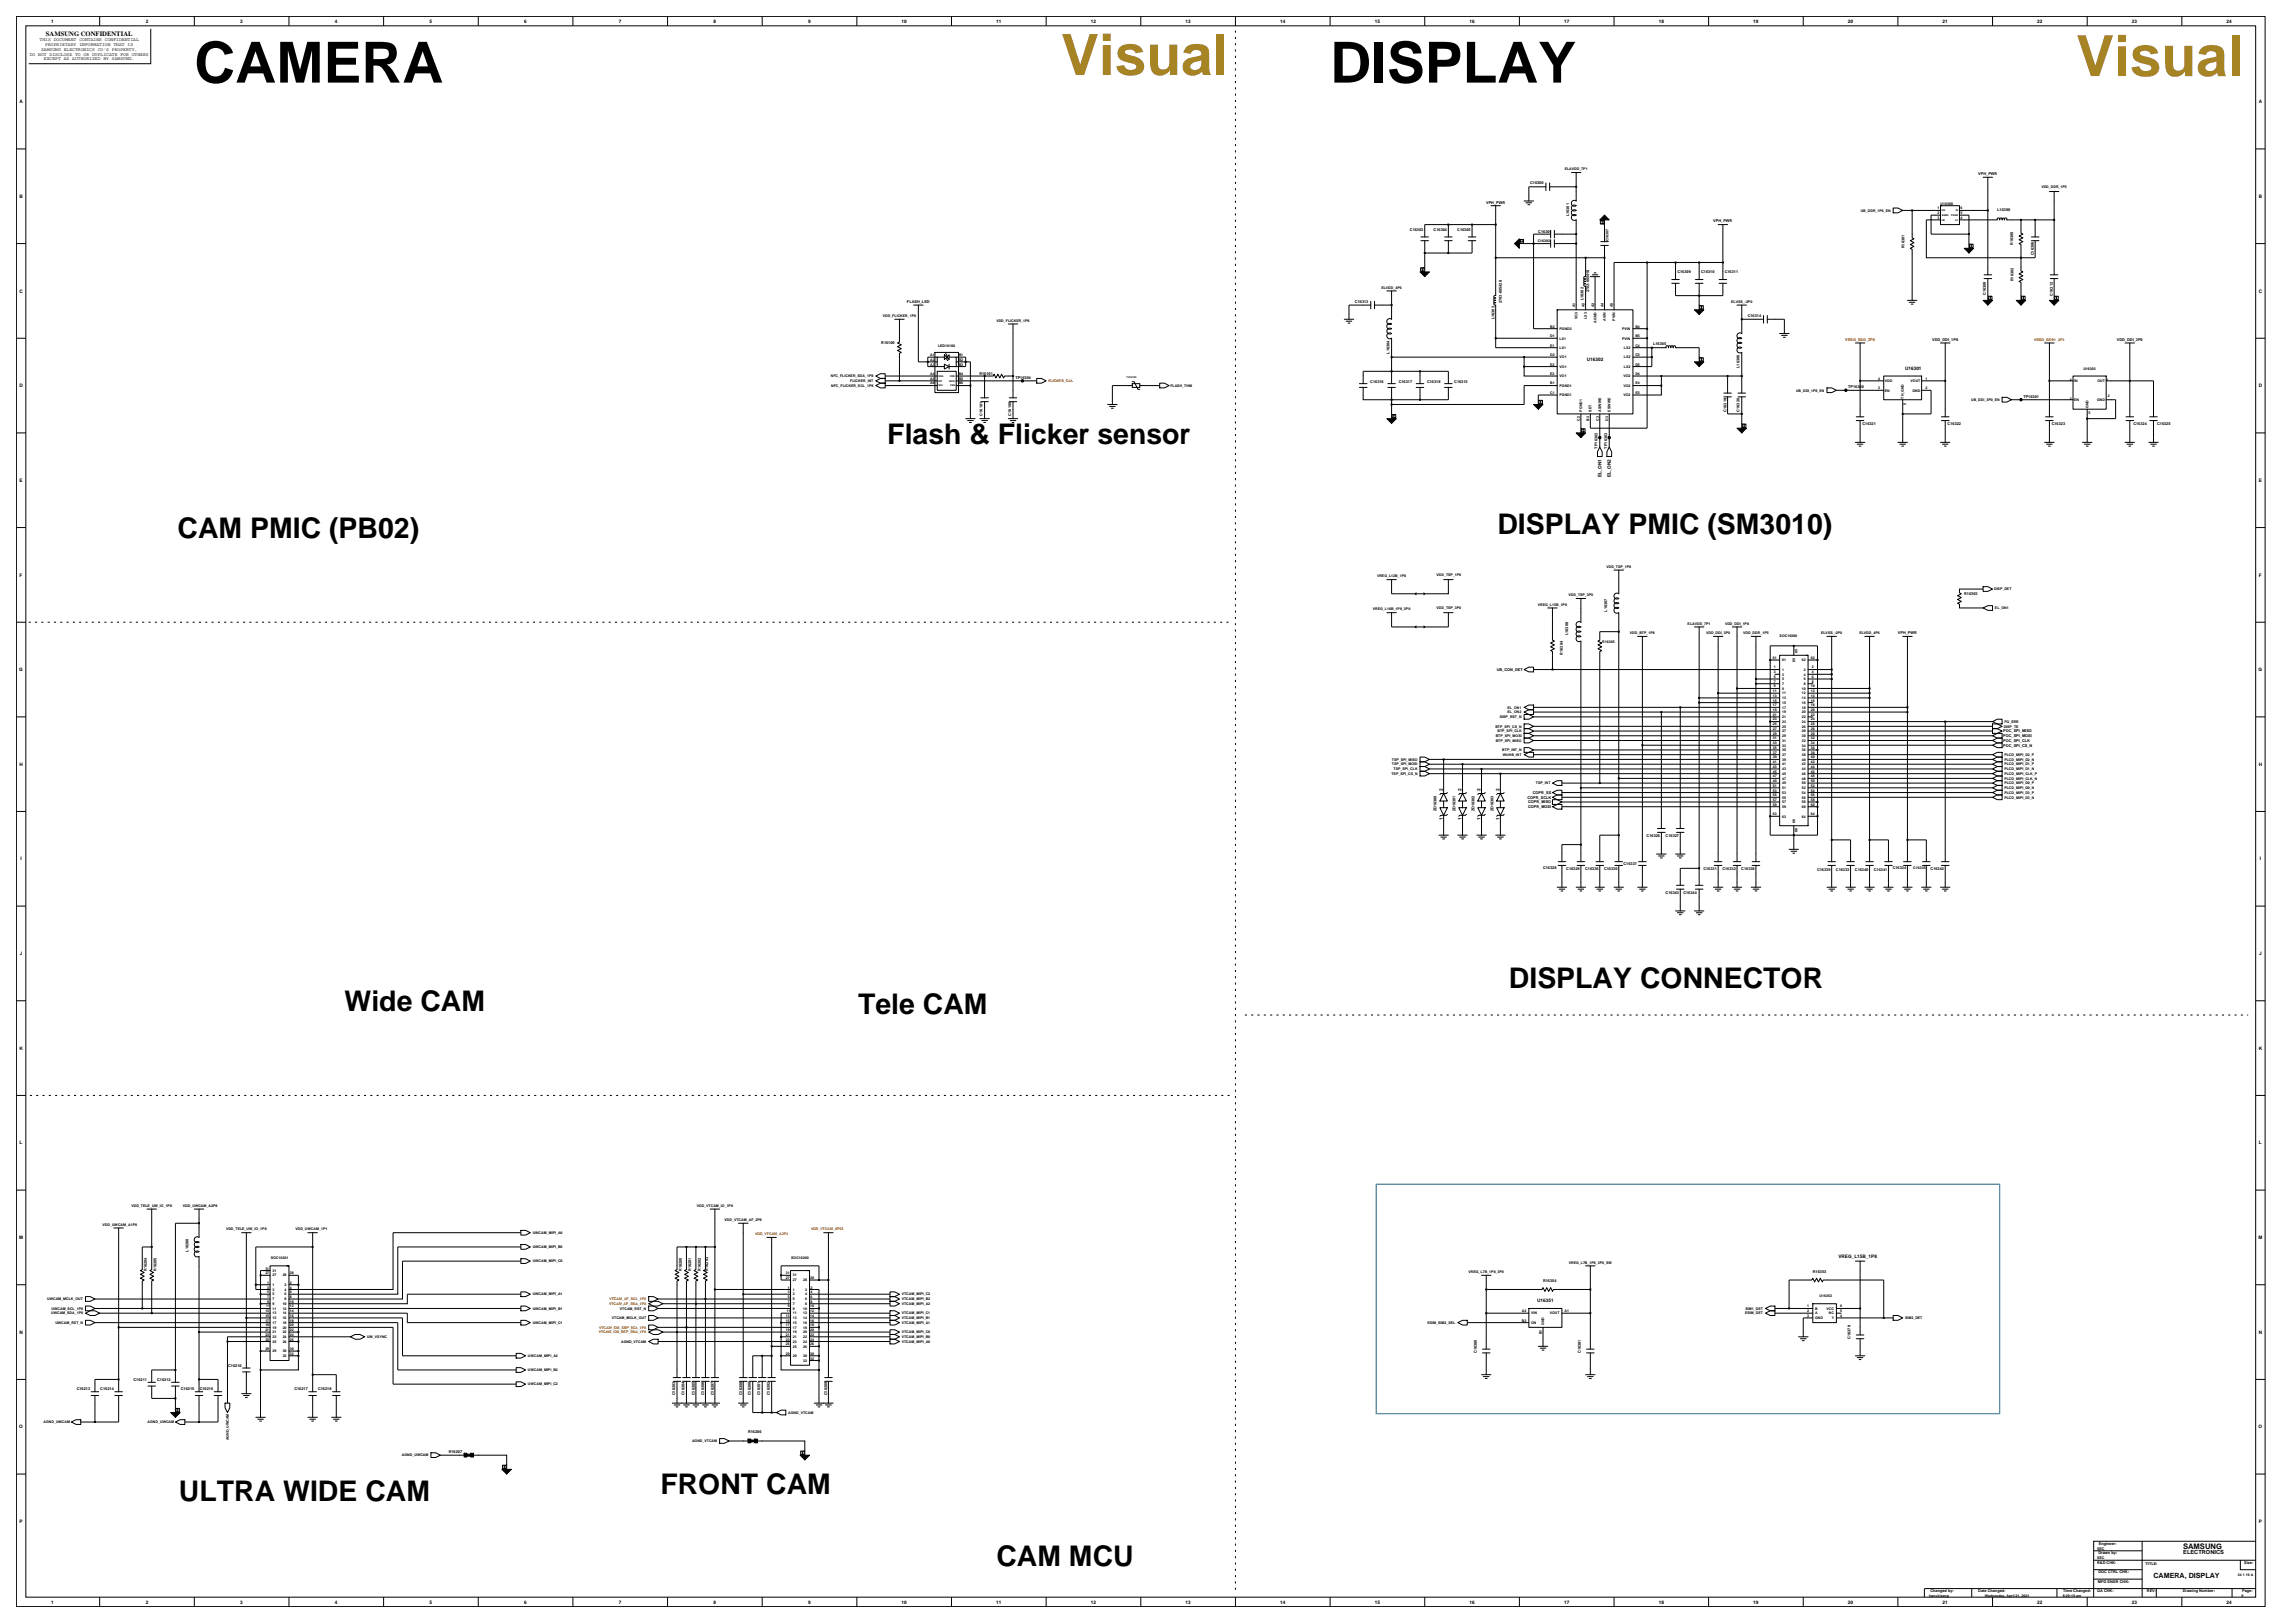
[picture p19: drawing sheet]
<svg xmlns="http://www.w3.org/2000/svg" width="420mm" height="297mm" viewBox="0 0 420 297" stroke-linecap="round" stroke-linejoin="round" font-family="sans-serif">
<defs><g id="words">
<g font-size="10.4">
<text x="35.6" y="15.1">CAMERA</text>
<text x="243.4" y="15.1">DISPLAY</text>
</g>
<g font-size="10.4" fill="#a78423">
<text x="194.2" y="13.7">Visual</text>
<text x="380" y="13.9">Visual</text>
</g>
<g font-size="5.2">
<text x="162.4" y="81.2">Flash &amp; Flicker sensor</text>
<text x="32.5" y="98.5">CAM PMIC (PB02)</text>
<text x="274" y="97.8">DISPLAY PMIC (SM3010)</text>
<text x="63.1" y="185.1">Wide CAM</text>
<text x="157" y="185.5">Tele CAM</text>
<text x="276.1" y="180.7">DISPLAY CONNECTOR</text>
<text x="32.8" y="274.7">ULTRA WIDE CAM</text>
<text x="120.9" y="273.4">FRONT CAM</text>
<text x="182.3" y="286.5">CAM MCU</text>
</g>
<text font-size="1.4" x="399.5" y="283.4">SAMSUNG</text>
<text font-size="1.3" x="394.1" y="288.8">CAMERA, DISPLAY</text>
<text font-size="1.2" x="8.4" y="6.5">SAMSUNG CONFIDENTIAL</text>
<text font-size="1" x="399.5" y="284.4">ELECTRONICS</text>
<g font-size=".9">
<text x="9.3" y="4.2">1</text>
<text x="26.7" y="4.2">2</text>
<text x="44" y="4.2">3</text>
<text x="61.3" y="4.2">4</text>
<text x="78.6" y="4.2">5</text>
<text x="95.9" y="4.2">6</text>
<text x="113.3" y="4.2">7</text>
<text x="130.6" y="4.2">8</text>
<text x="147.9" y="4.2">9</text>
<text x="165" y="4.2">10</text>
<text x="182.3" y="4.2">11</text>
<text x="199.6" y="4.2">12</text>
<text x="217" y="4.2">13</text>
<text x="234.3" y="4.2">14</text>
<text x="251.6" y="4.2">15</text>
<text x="268.9" y="4.2">16</text>
<text x="286.2" y="4.2">17</text>
<text x="303.6" y="4.2">18</text>
<text x="320.9" y="4.2">19</text>
<text x="338.2" y="4.2">20</text>
<text x="355.5" y="4.2">21</text>
<text x="372.8" y="4.2">22</text>
<text x="390.2" y="4.2">23</text>
<text x="407.5" y="4.2">24</text>
<text x="5.4" y="10.2">DO NOT DISCLOSE TO OR DUPLICATE FOR OTHERS</text>
<text x="7.3" y="7.6">THIS DOCUMENT CONTAINS CONFIDENTIAL</text>
<text x="7.5" y="9.3">SAMSUNG ELECTRONICS CO'S PROPERTY.</text>
<text x="8" y="11">EXCEPT AS AUTHORIZED BY SAMSUNG.</text>
<text x="8.3" y="8.4">PROPRIETARY INFORMATION THAT IS</text>
<text x="3.6" y="18.9">A</text>
<text x="413.4" y="18.9">A</text>
<text x="3.6" y="36.2">B</text>
<text x="413.4" y="36.2">B</text>
<text x="3.6" y="53.5">C</text>
<text x="413.4" y="53.5">C</text>
<text x="3.6" y="70.9">D</text>
<text x="290.4" y="66.1">U16302</text>
<text x="348.6" y="67.7">U16301</text>
<text x="413.4" y="70.9">D</text>
<text x="3.6" y="88.2">E</text>
<text x="293.1" y="87.3" transform="rotate(-90 293.1 87.3)">EL_ON1</text>
<text x="294.8" y="87.3" transform="rotate(-90 294.8 87.3)">EL_ON2</text>
<text x="413.4" y="88.2">E</text>
<text x="3.6" y="105.5">F</text>
<text x="413.4" y="105.5">F</text>
<text x="3.5" y="122.8">G</text>
<text x="413.3" y="122.8">G</text>
<text x="3.6" y="140.2">H</text>
<text x="413.4" y="140.2">H</text>
<text x="264" y="144.8" transform="rotate(-90 264 144.8)">2</text>
<text x="267.5" y="144.8" transform="rotate(-90 267.5 144.8)">2</text>
<text x="271" y="144.8" transform="rotate(-90 271 144.8)">2</text>
<text x="274.4" y="144.8" transform="rotate(-90 274.4 144.8)">2</text>
<text x="264" y="150.1" transform="rotate(-90 264 150.1)">1</text>
<text x="267.5" y="150.1" transform="rotate(-90 267.5 150.1)">1</text>
<text x="271" y="150.1" transform="rotate(-90 271 150.1)">1</text>
<text x="274.4" y="150.1" transform="rotate(-90 274.4 150.1)">1</text>
<text x="3.7" y="157.5">I</text>
<text x="413.5" y="157.5">I</text>
<text x="3.6" y="174.8">J</text>
<text x="413.4" y="174.8">J</text>
<text x="3.6" y="192.1">K</text>
<text x="413.4" y="192.1">K</text>
<text x="3.6" y="209.4">L</text>
<text x="413.4" y="209.4">L</text>
<text x="3.5" y="226.7">M</text>
<text x="413.3" y="226.7">M</text>
<text x="336.4" y="230.2">VREG_L15B_1P8</text>
<text x="281.3" y="238.2">U16351</text>
<text x="3.6" y="244.1">N</text>
<text x="413.4" y="244.1">N</text>
<text x="3.5" y="261.4">O</text>
<text x="413.3" y="261.4">O</text>
<text x="3.6" y="278.7">P</text>
<text x="413.4" y="278.7">P</text>
<text x="9.3" y="293.4">1</text>
<text x="26.7" y="293.4">2</text>
<text x="44" y="293.4">3</text>
<text x="61.3" y="293.4">4</text>
<text x="78.6" y="293.4">5</text>
<text x="95.9" y="293.4">6</text>
<text x="113.3" y="293.4">7</text>
<text x="130.6" y="293.4">8</text>
<text x="147.9" y="293.4">9</text>
<text x="165" y="293.4">10</text>
<text x="182.3" y="293.4">11</text>
<text x="199.6" y="293.4">12</text>
<text x="217" y="293.4">13</text>
<text x="234.3" y="293.4">14</text>
<text x="251.6" y="293.4">15</text>
<text x="268.9" y="293.4">16</text>
<text x="286.2" y="293.4">17</text>
<text x="303.6" y="293.4">18</text>
<text x="320.9" y="293.4">19</text>
<text x="338.2" y="293.4">20</text>
<text x="355.5" y="293.4">21</text>
<text x="372.8" y="293.4">22</text>
<text x="390.2" y="293.4">23</text>
<text x="407.5" y="293.4">24</text>
</g>
<g font-size=".7">
<text x="280" y="33.7">C16300</text>
<text x="286.3" y="31.2">ELAVDD_7P1</text>
<text x="362" y="32.1">VPH_PWR</text>
<text x="373.6" y="34.4">VDD_DDR_1P5</text>
<text x="272" y="37.2">VPH_PWR</text>
<text x="287.2" y="39.6" transform="rotate(-90 287.2 39.6)">L16301</text>
<text x="313.6" y="40.7">VPH_PWR</text>
<text x="340.5" y="38.7">UB_DDR_1P6_EN</text>
<text x="354.5" y="38.3">1</text>
<text x="354.5" y="39.2">2</text>
<text x="354.5" y="40">3</text>
<text x="355.1" y="37.4">U16300</text>
<text x="358.8" y="40">4</text>
<text x="358.8" y="39.2">5</text>
<text x="358.8" y="38.3">6</text>
<text x="365.5" y="38.7">L16300</text>
<text x="258" y="42.3">C16303</text>
<text x="262.4" y="42.3">C16304</text>
<text x="266.7" y="42.3">C16305</text>
<text x="281.4" y="44.3">C16302</text>
<text x="281.5" y="42.6">C16301</text>
<text x="294.4" y="44.1" transform="rotate(-90 294.4 44.1)">C16307</text>
<text x="348.5" y="45.4" transform="rotate(-90 348.5 45.4)">R16301</text>
<text x="368.4" y="44.9" transform="rotate(-90 368.4 44.9)">R16300</text>
<text x="372.2" y="46.7" transform="rotate(-90 372.2 46.7)">C16306</text>
<text x="252.8" y="52.8">ELVDD_4P6</text>
<text x="290.9" y="53.5" transform="rotate(-90 290.9 53.5)">2703-005418</text>
<text x="307" y="50">C16309</text>
<text x="311.3" y="50">C16310</text>
<text x="315.6" y="50">C16311</text>
<text x="363.4" y="54" transform="rotate(-90 363.4 54)">C16308</text>
<text x="368.5" y="51.5" transform="rotate(-90 368.5 51.5)">R16302</text>
<text x="161.6" y="58">VDD_FLICKER_1P8</text>
<text x="166" y="55.4">FLASH_LED</text>
<text x="182.3" y="58.9">VDD_FLICKER_1P8</text>
<text x="248" y="55.4">C16313</text>
<text x="273.5" y="58.4" transform="rotate(-90 273.5 58.4)">L16303</text>
<text x="274.8" y="55.4" transform="rotate(-90 274.8 55.4)">2703-005428</text>
<text x="283.7" y="60">B2</text>
<text x="288.2" y="56.2" transform="rotate(-90 288.2 56.2)">A1</text>
<text x="288.7" y="58.4" transform="rotate(-90 288.7 58.4)">VO3</text>
<text x="290" y="56.2" transform="rotate(-90 290 56.2)">A2 L16302</text>
<text x="290.4" y="58.3" transform="rotate(-90 290.4 58.3)">LX3</text>
<text x="291.7" y="56.2" transform="rotate(-90 291.7 56.2)">A3</text>
<text x="292.1" y="59.1" transform="rotate(-90 292.1 59.1)">AGND</text>
<text x="293.4" y="56.2" transform="rotate(-90 293.4 56.2)">A4</text>
<text x="293.9" y="58.7" transform="rotate(-90 293.9 58.7)">AVIN</text>
<text x="295.2" y="56.2" transform="rotate(-90 295.2 56.2)">A5</text>
<text x="295.6" y="58.7" transform="rotate(-90 295.6 58.7)">PVIN</text>
<text x="299.3" y="60">B4</text>
<text x="316.8" y="55.4">ELVSS_-2P0</text>
<text x="319.8" y="58">C16314</text>
<text x="375.7" y="54.1" transform="rotate(-90 375.7 54.1)">C16312</text>
<text x="161.3" y="63">R16100</text>
<text x="170.2" y="65.2">A1</text>
<text x="171.7" y="63.4">LED16100</text>
<text x="175.4" y="65.2">B1</text>
<text x="254.3" y="64.7" transform="rotate(-90 254.3 64.7)">L16304</text>
<text x="283.7" y="61.7">D1</text>
<text x="283.7" y="65.2">D2</text>
<text x="283.7" y="63.4">E1</text>
<text x="285.4" y="63.9">LX1</text>
<text x="285.4" y="62.1">LX1</text>
<text x="285.4" y="65.6">VO1</text>
<text x="285.4" y="60.4">PGND2</text>
<text x="296.9" y="60.4">PVIN</text>
<text x="296.9" y="62.1">PVIN</text>
<text x="297.2" y="63.9">LX2</text>
<text x="297.2" y="65.6">LX2</text>
<text x="299.3" y="63.4">C4</text>
<text x="299.3" y="65.2">C5</text>
<text x="299.3" y="61.7">B5</text>
<text x="302.5" y="63.2">L16305</text>
<text x="353.6" y="62.4">VDD_DDI_1P8</text>
<text x="387.4" y="62.4">VDD_DDI_3P0</text>
<text x="152" y="69">NFC_FLICKER_SDA_1P8</text>
<text x="152.1" y="70.8">NFC_FLICKER_SCL_1P8</text>
<text x="155.6" y="69.9">FLICKER_INT</text>
<text x="170.2" y="66">A2</text>
<text x="170.2" y="66.9">A3</text>
<text x="170.2" y="68.6">A4</text>
<text x="170.2" y="69.5">A5</text>
<text x="170.2" y="70.3">A6</text>
<text x="175.4" y="66.9">B3</text>
<text x="175.4" y="68.6">B4</text>
<text x="175.4" y="69.5">B5</text>
<text x="175.4" y="70.3">B6</text>
<text x="175.4" y="66">B2</text>
<text x="179.2" y="68.6">R16101</text>
<text x="185.8" y="69.3">TP16304</text>
<text x="214.2" y="70.8">FLASH_THM</text>
<text x="250.8" y="70.1">C16316</text>
<text x="256" y="70.1">C16317</text>
<text x="261.2" y="70.1">C16318</text>
<text x="266.1" y="70.1">C16315</text>
<text x="283.7" y="70.3">B1</text>
<text x="283.7" y="66.9">E2</text>
<text x="283.7" y="68.6">E3</text>
<text x="285.4" y="67.3">VO1</text>
<text x="285.4" y="69">VO1</text>
<text x="285.4" y="70.8">PGND1</text>
<text x="297.1" y="70.8">VO2</text>
<text x="297.1" y="69">VO2</text>
<text x="297.2" y="67.3">LX2</text>
<text x="299.3" y="66.9">D5</text>
<text x="299.3" y="68.6">D4</text>
<text x="299.3" y="70.3">E4</text>
<text x="318.4" y="67.3" transform="rotate(-90 318.4 67.3)">L16306</text>
<text x="328.7" y="71.7">UB_DDI_1P8_EN</text>
<text x="338.2" y="71">TP16300</text>
<text x="343.7" y="71.2">3</text>
<text x="343.7" y="69.5">4</text>
<text x="344.9" y="71.7">EN</text>
<text x="344.9" y="69.9">VDD</text>
<text x="349.6" y="69.9">VOUT</text>
<text x="350" y="71.7">GND</text>
<text x="352.3" y="69.5">1</text>
<text x="352.3" y="71.2">2</text>
<text x="378.8" y="69.7">4</text>
<text x="379.6" y="69.9">IN</text>
<text x="381.3" y="67.7">U16303</text>
<text x="383.8" y="69.9">OUT</text>
<text x="385.5" y="69.7">1</text>
<text x="179.8" y="76" transform="rotate(-90 179.8 76)">C16101</text>
<text x="185" y="76" transform="rotate(-90 185 76)">C16100</text>
<text x="283.7" y="72.1">C1</text>
<text x="285.4" y="72.5">PGND1</text>
<text x="289.1" y="77" transform="rotate(-90 289.1 77)">C2</text>
<text x="289.5" y="75.3" transform="rotate(-90 289.5 75.3)">PGND1</text>
<text x="290.8" y="77" transform="rotate(-90 290.8 77)">B3</text>
<text x="291.3" y="75.3" transform="rotate(-90 291.3 75.3)">SET</text>
<text x="292.6" y="77" transform="rotate(-90 292.6 77)">C3</text>
<text x="293" y="75.3" transform="rotate(-90 293 75.3)">ASWIRE</text>
<text x="294.3" y="77" transform="rotate(-90 294.3 77)">D3</text>
<text x="294.7" y="75.3" transform="rotate(-90 294.7 75.3)">ESWIRE</text>
<text x="297.1" y="72.5">VO2</text>
<text x="299.3" y="72.1">E5</text>
<text x="315.9" y="75.3" transform="rotate(-90 315.9 75.3)">C16319</text>
<text x="318.3" y="75.3" transform="rotate(-90 318.3 75.3)">C16320</text>
<text x="340.8" y="77.7">C16321</text>
<text x="348.4" y="72.9" transform="rotate(-90 348.4 72.9)">TH_GND</text>
<text x="348.9" y="74.2" transform="rotate(-90 348.9 74.2)">5</text>
<text x="356.4" y="77.7">C16322</text>
<text x="360.7" y="73.4">UB_DDI_3P0_EN</text>
<text x="370.3" y="72.7">TP16301</text>
<text x="375.5" y="77.7">C16323</text>
<text x="378.8" y="73.1">3</text>
<text x="379.6" y="73.4">EN</text>
<text x="382.2" y="75.8">5</text>
<text x="382.2" y="74.7" transform="rotate(-90 382.2 74.7)">GND</text>
<text x="383.8" y="73.4">GND</text>
<text x="385.7" y="72.7">2</text>
<text x="390.4" y="77.7">C16324</text>
<text x="394.8" y="77.7">C16325</text>
<text x="292.4" y="82.1" transform="rotate(-90 292.4 82.1)">TP16302</text>
<text x="294.1" y="82.1" transform="rotate(-90 294.1 82.1)">TP16303</text>
<text x="252" y="105.6">VREG_L12B_1P8</text>
<text x="262.9" y="105.4">VDD_TSP_1P8</text>
<text x="294" y="103.9">VDD_TSP_1P8</text>
<text x="251.2" y="111.7">VREG_L16B_1P8_3P0</text>
<text x="262.9" y="111.5">VDD_TSP_3P0</text>
<text x="281.4" y="110.8">VREG_L15B_1P8</text>
<text x="287" y="109.1">VDD_TSP_3P0</text>
<text x="294.1" y="111.9" transform="rotate(-90 294.1 111.9)">L16307</text>
<text x="359.5" y="109">R16303</text>
<text x="364.9" y="108">DISP_DET</text>
<text x="365.1" y="111.5">EL_ON1</text>
<text x="286" y="119.8" transform="rotate(-90 286 119.8)">R16304</text>
<text x="287" y="116.2" transform="rotate(-90 287 116.2)">L16308</text>
<text x="293.2" y="117.6">R16305</text>
<text x="298.3" y="116">VDD_BTP_1P8</text>
<text x="308.9" y="114.3">ELAVDD_7P1</text>
<text x="312.2" y="116">VDD_DDI_3P0</text>
<text x="315.7" y="114.3">VDD_DDI_1P8</text>
<text x="319" y="116">VDD_DDR_1P5</text>
<text x="325.7" y="116.5">SOC16300</text>
<text x="329" y="119.4" transform="rotate(-90 329 119.4)">65</text>
<text x="333.3" y="116">ELVSS_-2P0</text>
<text x="340.3" y="116">ELVDD_4P6</text>
<text x="347.3" y="116.1">VPH_PWR</text>
<text x="273.9" y="122.8">UB_CON_DET</text>
<text x="324.5" y="120.6">61</text>
<text x="324.6" y="125.8">9</text>
<text x="324.6" y="124.9">7</text>
<text x="324.6" y="124">5</text>
<text x="324.6" y="123.2">3</text>
<text x="324.6" y="122.3">1</text>
<text x="326.1" y="121">61</text>
<text x="326.1" y="125.3">7</text>
<text x="326.1" y="124.5">5</text>
<text x="326.1" y="123.6">3</text>
<text x="326.1" y="122.8">1</text>
<text x="328.5" y="121.1" transform="rotate(-90 328.5 121.1)">65</text>
<text x="329.7" y="121">62</text>
<text x="330.1" y="125.3">8</text>
<text x="330.1" y="124.5">6</text>
<text x="330.1" y="123.6">4</text>
<text x="330.1" y="122.8">2</text>
<text x="331.4" y="120.6">62</text>
<text x="331.4" y="125.8">10</text>
<text x="331.6" y="124.9">8</text>
<text x="331.6" y="124">6</text>
<text x="331.6" y="123.2">4</text>
<text x="331.6" y="122.3">2</text>
<text x="274.5" y="131.4">DISP_RST_N</text>
<text x="275.9" y="130.5">EL_ON2</text>
<text x="275.9" y="129.7">EL_ON1</text>
<text x="324.5" y="126.6">11</text>
<text x="324.5" y="127.5">13</text>
<text x="324.5" y="128.4">15</text>
<text x="324.5" y="129.2">17</text>
<text x="324.5" y="130.1">19</text>
<text x="324.5" y="131">21</text>
<text x="324.5" y="131.8">23</text>
<text x="326.1" y="126.2">9</text>
<text x="326.1" y="127.1">11</text>
<text x="326.1" y="127.9">13</text>
<text x="326.1" y="128.8">15</text>
<text x="326.1" y="129.7">17</text>
<text x="326.1" y="130.5">19</text>
<text x="326.1" y="131.4">21</text>
<text x="329.7" y="126.2">10</text>
<text x="329.7" y="127.1">12</text>
<text x="329.7" y="127.9">14</text>
<text x="329.7" y="128.8">16</text>
<text x="329.7" y="129.7">18</text>
<text x="329.7" y="130.5">20</text>
<text x="329.7" y="131.4">22</text>
<text x="331.4" y="131.8">24</text>
<text x="331.4" y="126.6">12</text>
<text x="331.4" y="127.5">14</text>
<text x="331.4" y="128.4">16</text>
<text x="331.4" y="129.2">18</text>
<text x="331.4" y="130.1">20</text>
<text x="331.4" y="131">22</text>
<text x="273.7" y="133.1">BTP_SPI_CS_N</text>
<text x="273.7" y="134.9">BTP_SPI_MOSI</text>
<text x="273.7" y="135.7">BTP_SPI_MISO</text>
<text x="274.1" y="134">BTP_SPI_CLK</text>
<text x="274.9" y="137.5">BTP_INT_N</text>
<text x="324.5" y="135.3">31</text>
<text x="324.5" y="136.2">33</text>
<text x="324.5" y="137">35</text>
<text x="324.5" y="137.9">37</text>
<text x="324.5" y="132.7">25</text>
<text x="324.5" y="133.6">27</text>
<text x="324.5" y="134.4">29</text>
<text x="326.1" y="135.7">31</text>
<text x="326.1" y="136.6">33</text>
<text x="326.1" y="137.5">35</text>
<text x="326.1" y="133.1">25</text>
<text x="326.1" y="134">27</text>
<text x="326.1" y="134.9">29</text>
<text x="326.1" y="132.3">23</text>
<text x="329.7" y="135.7">32</text>
<text x="329.7" y="136.6">34</text>
<text x="329.7" y="137.5">36</text>
<text x="329.7" y="132.3">24</text>
<text x="329.7" y="133.1">26</text>
<text x="329.7" y="134">28</text>
<text x="329.7" y="134.9">30</text>
<text x="331.4" y="135.3">32</text>
<text x="331.4" y="136.2">34</text>
<text x="331.4" y="137">36</text>
<text x="331.4" y="137.9">38</text>
<text x="331.4" y="132.7">26</text>
<text x="331.4" y="133.6">28</text>
<text x="331.4" y="134.4">30</text>
<text x="366.6" y="136.6">POC_SPI_CS_N</text>
<text x="366.6" y="135.8">POC_SPI_CLK</text>
<text x="366.6" y="134.9">POC_SPI_MOSI</text>
<text x="366.6" y="134">POC_SPI_MISO</text>
<text x="366.7" y="133.1">DISP_TE</text>
<text x="366.8" y="132.3">FG_ERR</text>
<text x="254.6" y="141.8">TSP_SPI_CS_N</text>
<text x="254.7" y="139.2">TSP_SPI_MISO</text>
<text x="254.7" y="140.1">TSP_SPI_MOSI</text>
<text x="255" y="140.9">TSP_SPI_CLK</text>
<text x="275" y="138.3">WUHB_INT</text>
<text x="281.1" y="143.5">TSP_INT</text>
<text x="324.5" y="141.4">45</text>
<text x="324.5" y="142.2">47</text>
<text x="324.5" y="143.1">49</text>
<text x="324.5" y="144">51</text>
<text x="324.5" y="138.8">39</text>
<text x="324.5" y="139.6">41</text>
<text x="324.5" y="140.5">43</text>
<text x="326.1" y="141.8">45</text>
<text x="326.1" y="142.7">47</text>
<text x="326.1" y="143.5">49</text>
<text x="326.1" y="139.2">39</text>
<text x="326.1" y="140.1">41</text>
<text x="326.1" y="140.9">43</text>
<text x="326.1" y="138.3">37</text>
<text x="329.7" y="141.8">46</text>
<text x="329.7" y="142.7">48</text>
<text x="329.7" y="143.5">50</text>
<text x="329.7" y="139.2">40</text>
<text x="329.7" y="140.1">42</text>
<text x="329.7" y="140.9">44</text>
<text x="329.7" y="138.3">38</text>
<text x="331.4" y="144">52</text>
<text x="331.4" y="141.4">46</text>
<text x="331.4" y="142.2">48</text>
<text x="331.4" y="143.1">50</text>
<text x="331.4" y="138.8">40</text>
<text x="331.4" y="139.6">42</text>
<text x="331.4" y="140.5">44</text>
<text x="366.8" y="139.2">PLCD_MIPI_D2_N</text>
<text x="366.8" y="138.3">PLCD_MIPI_D2_P</text>
<text x="366.8" y="140.9">PLCD_MIPI_D1_N</text>
<text x="366.8" y="140.1">PLCD_MIPI_D1_P</text>
<text x="366.8" y="142.7">PLCD_MIPI_CLK_N</text>
<text x="366.8" y="141.8">PLCD_MIPI_CLK_P</text>
<text x="366.8" y="143.5">PLCD_MIPI_D0_P</text>
<text x="262.9" y="148.5" transform="rotate(-90 262.9 148.5)">ZD16300</text>
<text x="266.4" y="148.5" transform="rotate(-90 266.4 148.5)">ZD16301</text>
<text x="269.8" y="148.5" transform="rotate(-90 269.8 148.5)">ZD16302</text>
<text x="273.3" y="148.5" transform="rotate(-90 273.3 148.5)">ZD16303</text>
<text x="279.5" y="146.1">COPR_SCLK</text>
<text x="279.7" y="147.9">COPR_MOSI</text>
<text x="279.7" y="147">COPR_MISO</text>
<text x="280.5" y="145.3">COPR_SS</text>
<text x="324.5" y="149.2">63</text>
<text x="324.5" y="144.8">53</text>
<text x="324.5" y="145.7">55</text>
<text x="324.5" y="146.6">57</text>
<text x="324.5" y="147.4">59</text>
<text x="326.1" y="149.6">63</text>
<text x="326.1" y="145.3">53</text>
<text x="326.1" y="146.1">55</text>
<text x="326.1" y="147">57</text>
<text x="326.1" y="147.9">59</text>
<text x="326.1" y="144.4">51</text>
<text x="329.7" y="147.9">60</text>
<text x="329.7" y="149.6">64</text>
<text x="329.7" y="144.4">52</text>
<text x="329.7" y="145.3">54</text>
<text x="329.7" y="146.1">56</text>
<text x="329.7" y="147">58</text>
<text x="331.4" y="147.4">60</text>
<text x="331.4" y="149.2">64</text>
<text x="331.4" y="144.8">54</text>
<text x="331.4" y="145.7">56</text>
<text x="331.4" y="146.6">58</text>
<text x="366.8" y="145.3">PLCD_MIPI_D3_P</text>
<text x="366.8" y="144.4">PLCD_MIPI_D0_N</text>
<text x="366.8" y="146.1">PLCD_MIPI_D3_N</text>
<text x="301.3" y="153.1">C16326</text>
<text x="304.8" y="153.1">C16327</text>
<text x="328.5" y="150.7" transform="rotate(-90 328.5 150.7)">66</text>
<text x="329" y="152.3" transform="rotate(-90 329 152.3)">66</text>
<text x="282.4" y="159.1">C16328</text>
<text x="286.6" y="159.2">C16329</text>
<text x="290.1" y="159.2">C16336</text>
<text x="293.5" y="159.2">C16330</text>
<text x="297.1" y="158.3">C16337</text>
<text x="311.7" y="159.2">C16331</text>
<text x="315.2" y="159.2">C16332</text>
<text x="318.7" y="159.2">C16338</text>
<text x="332.5" y="159.3">C16339</text>
<text x="336" y="159.3">C16333</text>
<text x="339.5" y="159.3">C16340</text>
<text x="342.9" y="159.3">C16341</text>
<text x="346.4" y="159">C16334</text>
<text x="350.1" y="159.1">C16335</text>
<text x="353.3" y="159.2">C16342</text>
<text x="304.8" y="163.7">C16343</text>
<text x="308.1" y="163.7">C16344</text>
<text x="24" y="220.8">VDD_TELE_UW_IO_1P8</text>
<text x="33.5" y="220.8">VDD_UWCAM_A2P8</text>
<text x="127.5" y="220.8">VDD_VTCAM_IO_1P8</text>
<text x="18.8" y="224.3">VDD_UWCAM_A1P8</text>
<text x="41.4" y="225.1">VDD_TELE_UW_IO_1P8</text>
<text x="54.1" y="225.1">VDD_UWCAM_1P1</text>
<text x="97.5" y="225.8">UWCAM_MIPI_A0</text>
<text x="132.6" y="223.4">VDD_VTCAM_AF_2P8</text>
<text x="26.9" y="232.6" transform="rotate(-90 26.9 232.6)">R16204</text>
<text x="28.6" y="232.6" transform="rotate(-90 28.6 232.6)">R16205</text>
<text x="34.5" y="229" transform="rotate(-90 34.5 229)">L16200</text>
<text x="48.6" y="233.2">27</text>
<text x="48.6" y="232.3">31</text>
<text x="49.5" y="230.4">SOC16201</text>
<text x="49.8" y="233.6">27</text>
<text x="49.8" y="232.7">31</text>
<text x="51.7" y="233.6">28</text>
<text x="53" y="233.2">28</text>
<text x="97.5" y="228.4">UWCAM_MIPI_B0</text>
<text x="97.5" y="231">UWCAM_MIPI_C0</text>
<text x="124.8" y="232.6" transform="rotate(-90 124.8 232.6)">R16200</text>
<text x="126.5" y="232.6" transform="rotate(-90 126.5 232.6)">R16201</text>
<text x="128.2" y="232.6" transform="rotate(-90 128.2 232.6)">R16202</text>
<text x="129.6" y="232.5" transform="rotate(-90 129.6 232.5)">R16203</text>
<text x="143.8" y="233.2">31</text>
<text x="144.8" y="230.4">SOC16200</text>
<text x="145.1" y="233.6">31</text>
<text x="268.7" y="232.9">VREG_L7B_1P8_3P0</text>
<text x="287.1" y="231.2">VREG_L7B_1P8_3P0_SW</text>
<text x="331.8" y="232.9">R16353</text>
<text x="8.6" y="237.9">UWCAM_MCLK_OUT</text>
<text x="9.4" y="239.7">UWCAM_SCL_1P8</text>
<text x="48.7" y="239.3">11</text>
<text x="48.9" y="236.7">5</text>
<text x="48.9" y="237.5">7</text>
<text x="48.9" y="235.8">3</text>
<text x="48.9" y="238.4">9</text>
<text x="48.9" y="234.9">1</text>
<text x="49.8" y="237">5</text>
<text x="49.8" y="237.9">7</text>
<text x="49.8" y="236.2">3</text>
<text x="49.8" y="238.8">9</text>
<text x="49.8" y="235.3">1</text>
<text x="49.8" y="239.6">11</text>
<text x="51.7" y="238.8">10</text>
<text x="51.7" y="239.6">12</text>
<text x="52.1" y="236.2">4</text>
<text x="52.1" y="237">6</text>
<text x="52.1" y="235.3">2</text>
<text x="52.1" y="237.9">8</text>
<text x="53" y="238.4">10</text>
<text x="53" y="239.3">12</text>
<text x="53" y="235.8">4</text>
<text x="53" y="236.7">6</text>
<text x="53" y="237.5">8</text>
<text x="53" y="234.9">2</text>
<text x="97.5" y="237.1">UWCAM_MIPI_A1</text>
<text x="97.5" y="239.7">UWCAM_MIPI_B1</text>
<text x="113.4" y="239.7">VTCAM_RST_N</text>
<text x="143.8" y="234.1">27</text>
<text x="144.2" y="237.5">5</text>
<text x="144.2" y="235.8">1</text>
<text x="144.2" y="238.4">7</text>
<text x="144.2" y="239.3">9</text>
<text x="144.2" y="236.7">3</text>
<text x="145.1" y="237.9">5</text>
<text x="145.1" y="236.2">1</text>
<text x="145.1" y="238.8">7</text>
<text x="145.1" y="239.6">9</text>
<text x="145.1" y="237">3</text>
<text x="145.1" y="234.4">27</text>
<text x="147" y="239.6">10</text>
<text x="147" y="234.4">28</text>
<text x="147.3" y="237">4</text>
<text x="147.3" y="237.9">6</text>
<text x="147.3" y="238.8">8</text>
<text x="147.3" y="236.2">2</text>
<text x="148.3" y="239.3">10</text>
<text x="148.3" y="234.1">28</text>
<text x="148.3" y="236.7">4</text>
<text x="148.3" y="237.5">6</text>
<text x="148.3" y="238.4">8</text>
<text x="148.3" y="235.8">2</text>
<text x="165" y="237.1">VTCAM_MIPI_C2</text>
<text x="165" y="237.9">VTCAM_MIPI_B2</text>
<text x="165" y="238.8">VTCAM_MIPI_A2</text>
<text x="282.4" y="234.6">R16354</text>
<text x="319.5" y="239.7">SIM1_DET</text>
<text x="330.7" y="239.2">1</text>
<text x="332.2" y="239.7">B</text>
<text x="333" y="237.3">U16352</text>
<text x="334.3" y="239.7">VCC</text>
<text x="336.8" y="239.2">6</text>
<text x="9.4" y="240.5">UWCAM_SDA_1P8</text>
<text x="10.1" y="242.3">UWCAM_RST_N</text>
<text x="48.6" y="244.5">23</text>
<text x="48.6" y="245.3">25</text>
<text x="48.6" y="241.8">17</text>
<text x="48.6" y="242.7">19</text>
<text x="48.6" y="243.6">21</text>
<text x="48.6" y="240.1">13</text>
<text x="48.6" y="241">15</text>
<text x="49.8" y="244.8">23</text>
<text x="49.8" y="245.7">25</text>
<text x="49.8" y="242.2">17</text>
<text x="49.8" y="243.1">19</text>
<text x="49.8" y="244">21</text>
<text x="49.8" y="240.5">13</text>
<text x="49.8" y="241.4">15</text>
<text x="51.7" y="244.8">24</text>
<text x="51.7" y="245.7">26</text>
<text x="51.7" y="241.4">16</text>
<text x="51.7" y="242.2">18</text>
<text x="51.7" y="243.1">20</text>
<text x="51.7" y="244">22</text>
<text x="51.7" y="240.5">14</text>
<text x="53" y="244.5">24</text>
<text x="53" y="245.3">26</text>
<text x="53" y="241">16</text>
<text x="53" y="241.8">18</text>
<text x="53" y="242.7">20</text>
<text x="53" y="243.6">22</text>
<text x="53" y="240.1">14</text>
<text x="67.2" y="244.9">UW_VSYNC</text>
<text x="97.5" y="242.3">UWCAM_MIPI_C1</text>
<text x="112" y="241.4">VTCAM_MCLK_OUT</text>
<text x="113.7" y="245.7">AGND_VTCAM</text>
<text x="143.8" y="241">13</text>
<text x="143.8" y="244.5">21</text>
<text x="143.8" y="245.3">23</text>
<text x="143.8" y="241.8">15</text>
<text x="143.8" y="242.7">17</text>
<text x="143.8" y="243.6">19</text>
<text x="144" y="240.1">11</text>
<text x="145.1" y="240.5">11</text>
<text x="145.1" y="241.4">13</text>
<text x="145.1" y="244.8">21</text>
<text x="145.1" y="245.7">23</text>
<text x="145.1" y="242.2">15</text>
<text x="145.1" y="243.1">17</text>
<text x="145.1" y="244">19</text>
<text x="147" y="240.5">12</text>
<text x="147" y="244.8">22</text>
<text x="147" y="245.7">24</text>
<text x="147" y="241.4">14</text>
<text x="147" y="242.2">16</text>
<text x="147" y="243.1">18</text>
<text x="147" y="244">20</text>
<text x="148.3" y="240.1">12</text>
<text x="148.3" y="243.6">20</text>
<text x="148.3" y="244.5">22</text>
<text x="148.3" y="245.3">24</text>
<text x="148.3" y="241">14</text>
<text x="148.3" y="241.8">16</text>
<text x="148.3" y="242.7">18</text>
<text x="165" y="244.9">VTCAM_MIPI_B0</text>
<text x="165" y="244">VTCAM_MIPI_C0</text>
<text x="165" y="245.7">VTCAM_MIPI_A0</text>
<text x="165" y="240.5">VTCAM_MIPI_C1</text>
<text x="165" y="242.3">VTCAM_MIPI_A1</text>
<text x="165" y="241.4">VTCAM_MIPI_B1</text>
<text x="261.3" y="242.3">ESIM_SIM2_SEL</text>
<text x="278.5" y="240.1">A2</text>
<text x="278.5" y="241.8">B2</text>
<text x="280.2" y="240.5">VIN</text>
<text x="280.2" y="242.3">ON</text>
<text x="282.2" y="244.2" transform="rotate(-90 282.2 244.2)">B1</text>
<text x="282.6" y="242.5" transform="rotate(-90 282.6 242.5)">GND</text>
<text x="283.6" y="240.5">VOUT</text>
<text x="286.3" y="240.1">A1</text>
<text x="319.4" y="240.5">ESIM_DET</text>
<text x="330.7" y="240.1">2</text>
<text x="330.7" y="241">3</text>
<text x="332.2" y="240.5">A</text>
<text x="332.2" y="241.4">GND</text>
<text x="334.7" y="240.5">NC</text>
<text x="335.2" y="241.4">Y</text>
<text x="336.8" y="241">4</text>
<text x="336.8" y="240.1">5</text>
<text x="338.7" y="245" transform="rotate(-90 338.7 245)">C16379</text>
<text x="348.6" y="241.4">SIM2_DET</text>
<text x="41.7" y="250.1">C16210</text>
<text x="48.6" y="247.1">29</text>
<text x="49.8" y="247.4">29</text>
<text x="51.7" y="247.4">30</text>
<text x="51.7" y="248.3">32</text>
<text x="53" y="247.1">30</text>
<text x="53" y="247.9">32</text>
<text x="96.6" y="250.9">UWCAM_MIPI_B2</text>
<text x="96.6" y="248.3">UWCAM_MIPI_A2</text>
<text x="143.8" y="247.9">29</text>
<text x="143.8" y="246.2">25</text>
<text x="145.1" y="248.3">29</text>
<text x="145.1" y="246.6">25</text>
<text x="147" y="248.3">30</text>
<text x="147" y="249.2">32</text>
<text x="147" y="246.6">26</text>
<text x="148.3" y="247.9">30</text>
<text x="148.3" y="248.8">32</text>
<text x="148.3" y="246.2">26</text>
<text x="270.3" y="247.6" transform="rotate(-90 270.3 247.6)">C16380</text>
<text x="289.3" y="247.6" transform="rotate(-90 289.3 247.6)">C16381</text>
<text x="14" y="254.4">C16213</text>
<text x="18.4" y="254.4">C16214</text>
<text x="24.4" y="252.7">C16211</text>
<text x="28.8" y="252.7">C16212</text>
<text x="33.1" y="254.4">C16215</text>
<text x="36.5" y="254.4">C16216</text>
<text x="53.9" y="254.4">C16217</text>
<text x="58.2" y="254.4">C16218</text>
<text x="96.6" y="253.5">UWCAM_MIPI_C2</text>
<text x="123.5" y="255.3" transform="rotate(-90 123.5 255.3)">C16203</text>
<text x="125.3" y="255.3" transform="rotate(-90 125.3 255.3)">C16204</text>
<text x="127.1" y="255.3" transform="rotate(-90 127.1 255.3)">C16205</text>
<text x="128.9" y="255.3" transform="rotate(-90 128.9 255.3)">C16206</text>
<text x="130.6" y="255.3" transform="rotate(-90 130.6 255.3)">C16207</text>
<text x="135.8" y="255.3" transform="rotate(-90 135.8 255.3)">C16208</text>
<text x="137.4" y="255.3" transform="rotate(-90 137.4 255.3)">C16200</text>
<text x="139.1" y="255.3" transform="rotate(-90 139.1 255.3)">C16201</text>
<text x="140.9" y="255.3" transform="rotate(-90 140.9 255.3)">C16202</text>
<text x="151.4" y="255.3" transform="rotate(-90 151.4 255.3)">C16209</text>
<text x="8" y="260.4">AGND_UWCAM</text>
<text x="27" y="260.4">AGND_UWCAM</text>
<text x="41.9" y="263.5" transform="rotate(-90 41.9 263.5)">AGND_UWCAM</text>
<text x="126.6" y="263.9">AGND_VTCAM</text>
<text x="136.9" y="262.2">R16206</text>
<text x="144.3" y="258.7">AGND_VTCAM</text>
<text x="73.6" y="266.5">AGND_UWCAM</text>
<text x="82.1" y="265.9">R16207</text>
<text x="383.8" y="285.3">SEC</text>
<text x="383.8" y="283.5">SEC</text>
<text x="383.8" y="286.2">R&amp;D CHK:</text>
<text x="384" y="287.9">DOC CTRL CHK:</text>
<text x="384" y="284.5">Drawn by:</text>
<text x="384.1" y="282.7">Engineer:</text>
<text x="392.7" y="286.4">TITLE:</text>
<text x="410.7" y="286.2">Size:</text>
<text x="353" y="292.2">hanvit.kang</text>
<text x="353.3" y="291.4">Changed by:</text>
<text x="362" y="291.4">Date Changed:</text>
<text x="363.2" y="292.2">Wednesday, April 21, 2021</text>
<text x="377.5" y="292.2">8:29:19 am</text>
<text x="377.6" y="291.4">Time Changed:</text>
<text x="383.8" y="291.4">QA CHK:</text>
<text x="383.9" y="289.7">MFG ENGR CHK:</text>
<text x="392.9" y="291.4">REV:</text>
<text x="399.5" y="291.4">Drawing Number:</text>
<text x="409.6" y="288.3">24 1 16 A</text>
<text x="410.2" y="292.2">9</text>
<text x="410.3" y="291.4">Page:</text>
</g>
<g font-size=".7" fill="#f00">
<text x="337.7" y="62.4">VREG_S6G_2P0</text>
<text x="372.3" y="62.3">VREG_BOB1_3P3</text>
<text x="191.9" y="69.9">FLICKER_CAL</text>
<text x="138.2" y="226">VDD_VTCAM_A2P2</text>
<text x="148.4" y="225.1">VDD_VTCAM_0P92</text>
<text x="111.5" y="238.8">VTCAM_AF_SDA_1P8</text>
<text x="111.5" y="237.9">VTCAM_AF_SCL_1P8</text>
<text x="109.6" y="244">VTCAM_CIS_EEP_SDA_1P8</text>
<text x="109.6" y="243.1">VTCAM_CIS_EEP_SCL_1P8</text>
</g>
<g font-size=".4">
<text x="355.4" y="38.7">EN</text>
<text x="355.4" y="39.5">SGND</text>
<text x="355.4" y="40.4">FB</text>
<text x="357.1" y="39.5">PGND</text>
<text x="357.8" y="40.4">LX</text>
<text x="357.9" y="38.7">IN</text>
<text x="171.7" y="69">SDA</text>
<text x="171.7" y="69.8">INT</text>
<text x="171.7" y="70.7">SCL</text>
<text x="173.7" y="69.8">GPIO</text>
<text x="173.9" y="69">VDD</text>
<text x="173.9" y="70.7">VSS</text>
<text x="206.2" y="69.2">TH16100</text>
</g>
</g></defs>
<!-- layer: MFD Layer /idea/tmp/Extended-Print.cd77.park.sheet6.15.mfd -->
<g fill="none" stroke="#000" stroke-width=".18">
<path d="M3 3h411.5v291h-411.5zM4.7 4.7h408.1v287.6h-408.1zM18.2 3v1.7M27.6 5.3v6.4h-22.3M35.6 3v1.7M52.9 3v1.7M70.2 3v1.7M87.5 3v1.7M104.8 3v1.7M122.2 3v1.7M139.5 3v1.7M156.8 3v1.7"/>
<path d="M174.1 3v1.7M191.5 3v1.7M208.8 3v1.7M226.1 3v1.7M243.4 3v1.7M260.7 3v1.7M278.1 3v1.7M295.4 3v1.7M312.7 3v1.7M330 3v1.7M347.3 3v1.7M364.6 3v1.7"/>
<path d="M382 3v1.7M399.3 3v1.7M3 27.3h1.7M272.9 37.6h1.7M273.7 37.6v16.5l-.3 .1v.2l.3 .1M278.9 36.8h1.8M279.3 37.1h1M279.6 37.5h.4M282.9 33.5v1.4M282.9 34.2h-3.1v2.6M283.6 34.2h4.8M283.6 33.5v1.4"/>
<path d="M287.6 31.6h1.7M288.4 31.6l.1 5.2a.55 .55 0 0 0-.8 0 .55 .55 0 0 0 0 .8 .55 .55 0 0 0 .7 0 .55 .55 0 0 0-.7 .1 .55 .55 0 0 0 0 .7 .55 .55 0 0 0 .7 .1M288.5 38.5a.55 .55 0 0 0-.8 .1 .55 .55 0 0 0 0 .7 .55 .55 0 0 0 .7 .1 .55 .55 0 0 0-.7 0 .55 .55 0 0 0 0 .8 .55 .55 0 0 0 .7 0v16.5M346.5 38.1h.8l.9 .4-.9 .4h-.8zM348.2 38.5h6.9M349.9 38.5v5l.4 .2-.7 .3 .7 .4-.7 .3 .7 .4-.7 .3 .3 .2v9.4M355.1 37.6h3.5v3.5h-3.5zM355.1 37.6h.3M355.1 39.4h-1.7v3.4h6.9M358.6 38.5h5.2M358.6 39.4h1.7v6M362.9 32.4h1.7"/>
<path d="M363.8 32.4v17.9M375.1 35h1.7M375.9 35v15.3M412.8 27.3h1.7M3 44.6h1.7M163.7 58.4h1.8M164.6 58.4v4.2l-.3 .2 .6 .3-.6 .3 .6 .4-.6 .3 .6 .4-.3 .2v5h6.9M167.2 55.8h1.7M168.1 55.8v10.4h3.4M184.5 59.3h1.7M185.4 59.3v13.5M246 58.4h1.7"/>
<path d="M246.4 58.8h1M246.7 59.1h.4M250.9 55.8h-4v2.6M250.9 55.1v1.4M251.5 55.8h3.2M251.5 55.1v1.4M253.8 53.2h1.7M254.7 53.2v5.2a.55 .55 0 0 0-.8 .1 .55 .55 0 0 0 0 .7 .55 .55 0 0 0 .8 .1 .55 .55 0 0 0-.8 0 .55 .55 0 0 0 0 .8 .55 .55 0 0 0 .8 0 .55 .55 0 0 0-.9 .5 .55 .55 0 0 0 .9 .4 .54 .54 0 0 0-.8 .1 .54 .54 0 0 0 0 .7 .54 .54 0 0 0 .8 .1v8.3M260 49h.6v.7h-.6zM260 44h1.4M260 43.4h1.4M260.2 49.1h.2"/>
<path d="M260.2 49.5h.2M260.3 49.1v.4M260.7 44v2.3h4.4M260.7 46.3v3.5M264.4 43.4h1.3M264.4 44h1.3M265.1 41.1v2.3M265.1 44v2.3M268.7 44h1.4M268.7 43.4h1.4M269.4 41.1v2.3M269.4 44v2.3h-4.3"/>
<path d="M273.7 41.1h-13v2.3M273.7 47.2h19.9M273.7 55.4l-.3 .1v.2l.3 .1v7.8h11.3M273.7 54.5l-.3 .1 .1 .4h.2h-.3v.2l.1 .2h.2M278.1 44.6h2.6v15.5h4.3M278.2 43.8h.6v.7h-.6zM278.3 44v.2M278.3 44.1h.4M278.7 44v.2M283.8 42.1v1.4M283.8 43.9v1.4M283.8 42.8h-3.1v1.8h3.1"/>
<path d="M284.5 42.8h3.9M284.5 42.1v1.4M284.5 43.9v1.4M284.5 44.6h3.9M285 56.7h13.8v19h-13.8zM285 56.7h.1M290.2 47.2v3.4M290.2 51.9l-.3 .1-.1 .2 .4 .2v4.3M290.2 51.1l-.3 .1-.1 .2 .4 .1M290.2 51.5l-.3 .1-.1 .2 .4 .1M290.2 50.6l-.3 .1-.1 .2 .4 .2M291 50.6h1.8"/>
<path d="M291.4 50.3h1M291.7 49.9h.4M291.9 50.6v6.1M292.9 40.3h.6v.7h-.6zM292.9 44.9h1.4M292.9 44.2h1.4M293.1 40.9h.2M293.1 40.4h.2M293.2 40.4v.5M293.6 40.2v4M293.6 44.9v11.8M301.4 48v30.4h-10.4v-2.7"/>
<path d="M305.9 51.8h1.4M305.9 51.2h1.4M306.6 51.8v2.3h8.7v-2.3M306.6 48v3.2M310.3 51.2h1.4M310.3 51.8h1.4M311 48v3.2M311 51.8v4.9M311.1 55.9h.6v.7h-.6zM311.3 56h.2M311.3 56.5h.2M311.4 56v.5"/>
<path d="M314.4 41.1h1.8M314.6 51.2h1.4M314.6 51.8h1.4M315.3 41.1v10.1M315.3 48h-19.9v8.7M317.9 55.8h1.7M318.8 58.4v2.6a.55 .55 0 0 0-.8 .1 .55 .55 0 0 0 0 .7 .55 .55 0 0 0 .8 .1 .55 .55 0 0 0-.8 0 .55 .55 0 0 0 0 .8 .55 .55 0 0 0 .8 .1 .55 .55 0 0 0-.8 0 .55 .55 0 0 0 0 .7 .55 .55 0 0 0 .7 .1 .55 .55 0 0 0-.7 .1 .55 .55 0 0 0 0 .7 .55 .55 0 0 0 .7 .1M318.8 55.8v2.6h3.9M322.7 57.7v1.4M323.4 58.4h3.1v2.6M323.4 57.7v1.4M349.1 55h1.7"/>
<path d="M349.4 55.3h1M349.8 55.7h.3M355.1 40.2h-2.6v7h19.9v-3.2M358.6 40.2h6.9l.2-.3 .3 .2v.1M360.4 44.7h.7v.6h-.7zM360.6 44.8h.3M360.6 45.2h.3M360.8 44.8v.4M363.1 50.3h1.4M363.1 51h1.4M363.8 51v4M363.9 54.2h.6v.7h-.6z"/>
<path d="M364.1 54.3h.2M364.1 54.8h.2M364.2 54.3v.5M366 40.2l.1-.3 .3 .2v.1M366.4 40.2l.1-.3h.2l.1 .3M366.8 40.2l.2-.3 .3 .2v.1M367.3 40.2h8.6M369.9 40.2v2.5l.3 .1-.7 .4 .7 .3-.7 .4 .7 .3-.7 .4 .4 .1v4.9l.3 .2-.7 .3 .7 .4-.7 .3 .7 .4-.7 .3 .4 .2v3.3M370 54.2h.6v.7h-.6zM370.2 54.3h.2M370.2 54.8h.2M370.3 54.3v.5"/>
<path d="M371.8 44h1.4M371.8 43.4h1.4M372.4 40.2v3.2M375.2 51h1.4M375.2 50.3h1.4M375.9 51v4M376 54.2h.7v.7h-.7zM376.2 54.3h.2M376.2 54.8h.2M376.3 54.3v.5M412.8 44.6h1.7M3 61.9h1.7"/>
<path d="M3 79.2h1.7M160.3 68.8l.8-.4h.9v.9h-.9zM160.3 70.6l.8-.5h.9v.9h-.9zM160.3 69.7l.8-.4h.9v.8h-.9zM162 70.6h9.5M162 68.8h9.5M162 69.7h2.6M171.1 64.5h4.3v7.3h-4.3zM171.5 67.9h3.5v3.5h-3.5zM171.5 65.4h-1.7v1.7h1.7M172.8 65.4h-1.3v1.7h1.3M172.8 64.9l.5 .5-.5 .4z"/>
<path d="M172.8 66.7l.9 .4-.9 .4zM173 64.7l.3 .2v.9l.2 .2M173.3 65.4l.4-.5v.9zM173.7 65.4h1.3v1.7h-1.3M173.7 66.7v.8M175 68.8h6.8l.1-.3 .4 .7 .3-.7 .4 .7 .3-.7 .4 .7 .1-.4h1.6M175 66.2h2.6v10.4M175 65.4h1.7v1.7h-1.7M175 70.6h2.6M175 69.7h14.7M176.7 76.6h1.8M177.1 77h1"/>
<path d="M177.4 77.3h.4M179.3 76.6h1.8M179.5 72.8h1.4M179.5 73.5h1.4M179.7 77h1M180 77.3h.4M180.2 68.8v4M180.2 73.5v3.1M184.5 76.6h1.7M184.7 72.8h1.4M184.7 73.5h1.4M184.9 77h1"/>
<path d="M185.2 77.3h.4M185.4 73.5v3.1M189.7 69.3h.9l.9 .4-.9 .4h-.9zM202.7 74h1.7M203.1 74.4h1M203.4 74.7h.3M207.2 70.6h-3.6v3.4M207.2 70.2h1.4v.7h-1.4zM207.2 69.8h.4l.6 1.4h.4M208.6 70.6h3.6M212.2 70.1h.9l.9 .5-.9 .4h-.9zM248.8 70.9h1.4"/>
<path d="M248.8 70.2h1.4M249.5 70.9v2.2h15.6v-2.2M249.5 70.2v-2.3h15.6v2.3M254 70.9h1.4M254 70.2h1.4M254.7 70.9v5.7M254.7 65.4h30.3M254.8 75.8h.6v.7h-.6zM255 76h.2M255 76.4h.2M255.1 76v.4M259.2 70.9h1.4"/>
<path d="M259.2 70.2h1.4M259.9 67.9v2.3M259.9 70.9v2.2M264.4 70.2h1.3M264.4 70.9h1.3M273.7 61.9h11.3M278.9 67.1v1.7h6.1M278.9 67.1h6.1M278.9 65.4v1.7M281.6 73.3h.7v.6h-.7zM281.8 73.4h.3M281.8 73.8h.3"/>
<path d="M282 73.4v.4M285 70.6h-6.1v3.4h-24.2M285 72.3h-3.5v1.7M289.3 75.7v3.5M289.4 78.5h.7v.6h-.7zM289.6 78.6h.3M289.6 79h.3M289.7 78.6v.4M292.8 75.7v6.1M294.5 75.7v6.1M298.8 63.6h6.1v-.2l.2-.1 .3 .1-.1 .2 .2-.3 .3 .1v.2v-.2l.1-.1 .3 .1v.2l.1-.3 .4 .1-.1 .2h4.4v2.6M298.8 61.9h2.6"/>
<path d="M298.8 65.4h3.5M298.8 70.6h5.2M298.8 60.1h2.6M298.8 68.8h20M302.3 63.6v3.5h-3.5M304 70.6v1.7h-5.2M304 68.8v1.8M311.1 65.5h.6v.6h-.6zM311.3 65.6h.2M311.3 66h.2M311.4 65.6v.4M315.5 71.9h1.3"/>
<path d="M315.5 72.6h1.3M316.2 68.8v3.1M316.2 72.6v3.1h2.6M318.1 72.6h1.3M318.1 71.9h1.3M318.8 64.5v7.4M318.8 72.6v5.8M318.9 77.6h.6v.6h-.6zM319.1 77.7h.2M319.1 78.1h.2M319.2 77.7v.4M325.7 61h1.7"/>
<path d="M326 61.4h1.1M326.4 61.7h.3M334.3 71h.9l.9 .4-.9 .4h-.9zM336.1 71.4h8.6M339.5 62.8h1.8M339.7 77h1.4M339.7 76.3h1.4M340.4 62.8v6.9h4.3M340.4 69.7v6.6M340.4 77v3.9M344.7 68.8h7v4.3h-7zM348.2 73.1v7.8"/>
<path d="M351.6 68.8h.1M351.7 69.7h4.3M351.7 71.4h1.7v4.3h-5.2M355.1 62.8h1.8M355.3 77h1.4M355.3 76.3h1.4M356 62.8v13.5M356 77v3.9M366.4 72.7h.9l.8 .4-.8 .5h-.9zM368.1 73.1h11.3M374.2 62.8h1.7M374.4 77h1.3"/>
<path d="M374.4 76.3h1.3M375.1 62.8v13.5M375.1 77v3.9M375.1 69.7h4.3M379.4 68.8h6v6.1h-6zM382 76.6v4.3M385.4 73.1h1.8v3.5h-5.2v-1.7M385.4 69.7h8.7v6.6M388.9 62.8h1.7M389.1 77h1.4M389.1 76.3h1.4M389.8 62.8v13.5"/>
<path d="M389.8 77v3.9M393.4 77h1.4M393.4 76.3h1.4M394.1 77v3.9M412.8 61.9h1.7M412.8 79.2h1.7M3 96.5h1.7M292.8 81.8l.4 .9v.8h-.9v-.8zM294.5 81.8l.4 .9v.8h-.8v-.8zM339.5 80.9h1.8M339.9 81.3h1M340.2 81.6h.4"/>
<path d="M347.3 80.9h1.8M347.7 81.3h1M348 81.6h.4M355.1 80.9h1.8M355.5 81.3h1M355.8 81.6h.4M374.2 80.9h1.7M374.5 81.3h1.1M374.9 81.6h.3M381.1 80.9h1.7M381.5 81.3h1M381.8 81.6h.3"/>
<path d="M388.9 80.9h1.7M389.3 81.3h1M389.6 81.6h.3M393.2 80.9h1.8M393.6 81.3h1M393.9 81.6h.4M412.8 96.5h1.7M3 113.9h1.7M253.8 112.1h1.7M253.8 106.1h1.7M254.7 106.1v2.6h10.4v-2.6M254.7 112.1v2.6h10.4v-2.6"/>
<path d="M259.2 108.5l-.2 .2 .2 .1M259.2 114.5l-.2 .2 .2 .2M260.6 108.5l.1 .2-.1 .1M260.6 114.5l.1 .2-.1 .2M264.2 112.1h1.7M264.2 106.1h1.7M283.2 111.2h1.8M284.1 111.2v5.9l.4 .2-.7 .4 .7 .3-.7 .4 .7 .3-.7 .3 .3 .2v3.3M288.4 109.5h1.8M289.3 109.5v4.4a.55 .55 0 0 0-.7 0 .55 .55 0 0 0 0 .7 .55 .55 0 0 0 .7 .1M289.3 117.3v40.4M289.3 115.6a.55 .55 0 0 0-.7 0 .55 .55 0 0 0 0 .8 .55 .55 0 0 0 .7 0"/>
<path d="M289.3 116.4a.55 .55 0 0 0-.7 .1 .55 .55 0 0 0 0 .7 .55 .55 0 0 0 .7 .1M289.3 114.7a.55 .55 0 0 0-.7 .1 .55 .55 0 0 0 0 .7 .55 .55 0 0 0 .7 .1M295.4 104.3h1.7M296.2 115.6h-3.4v1.5l-.4 .2 .7 .4-.7 .3 .7 .4-.7 .3 .7 .3-.3 .2v24.1M296.2 104.3v4.4a.55 .55 0 0 0-.7 0 .55 .55 0 0 0 0 .8 .55 .55 0 0 0 .7 0 .55 .55 0 0 0-.7 .1 .55 .55 0 0 0 0 .7 .55 .55 0 0 0 .7 .1 .55 .55 0 0 0-.7 0 .55 .55 0 0 0 0 .8 .55 .55 0 0 0 .7 0 .55 .55 0 0 0-.7 .1 .55 .55 0 0 0 0 .7 .55 .55 0 0 0 .7 .1v45.6M299.7 116.5h1.7M300.6 116.5v41.2M310.1 114.7h1.7M311 114.7v47.3M313.6 116.5h1.7M314.4 116.5v41.2M317 114.7h1.8"/>
<path d="M317.9 114.7v43M320.5 116.5h1.7M321.3 116.5v41.2M324 118.2h8.6v34.6h-8.6zM325.7 119.9h5.2v31.2h-5.2zM328.3 118.2v1.7M330.5 119.9h.4M334.3 116.5h1.8M335.2 116.5v6.9M341.3 116.5h1.7M342.1 116.5v41.2M348.2 116.5h1.7"/>
<path d="M349.1 116.5v41.2M362.9 111.2l.9-.4h.8v.9h-.8zM362.9 107.8h-4.3v.7l.3 .2-.7 .3 .7 .3-.7 .4 .7 .3-.7 .4 .4 .2v.6h4.3M362.9 107.4h.9l.8 .4-.8 .4h-.9zM412.8 113.9h1.7M3 131.2h1.7M259.9 138.5h.8l.9 .5-.9 .4h-.8zM259.9 139.4h.8l.9 .4-.9 .5h-.8zM261.6 139h64.1M261.6 139.8h64.1M264.2 139v6.2M267.7 139.8v5.4"/>
<path d="M278.9 122.5l.9-.4h.9v.8h-.9zM278.9 134.2h.9l.9 .4-.9 .5h-.9zM278.9 132.5h.9l.9 .4-.9 .4h-.9zM278.9 130.3l.9-.4h.9v.8h-.9zM278.9 135.1h.9l.9 .4-.9 .4h-.9zM278.9 138.1l.9-.4h.9v.8h-.9zM278.9 136.8h.9l.9 .4-.9 .5h-.9zM278.9 133.3h.9l.9 .5-.9 .4h-.9zM278.9 130.7h.9l.9 .5-.9 .4h-.9zM278.9 129.4l.9-.4h.9v.9h-.9zM280.7 122.5h45M280.7 129.4h45"/>
<path d="M280.7 130.3h45M280.7 131.2h45M280.7 132.9h45M280.7 133.8h45M280.7 134.6h45M280.7 135.5h45M280.7 137.2h45M280.7 138.1h45M300.6 136.4h25.1M304 130.3v21.3M307.5 129.4v22.2M311 127.7h14.7"/>
<path d="M311 128.6h14.7M314.4 126.8h11.3M317.9 126h7.8M321.3 124.2h4.4M321.3 125.1h4.4M324 132h1.7M324 120.8h1.7M324.8 123.4h.9M330.9 123.4h4.3v.8M330.9 122.5h4.3M330.9 124.2h4.3M330.9 125.1h.9"/>
<path d="M330.9 126h11.2M330.9 126.8h11.2M330.9 127.7h11.2M330.9 128.6h.9M330.9 129.4h18.2M330.9 130.3h18.2M330.9 131.2h.9M330.9 132h33.7M330.9 132.9h33.7M330.9 133.8h33.7M330.9 134.6h33.7M330.9 135.5h33.7"/>
<path d="M330.9 136.4h33.7M330.9 137.2h1.7M330.9 138.1h33.7M330.9 139h33.7M330.9 139.8h33.7M330.9 120.8h1.7M335.2 124.2v33.5M356 132v25.7M364.6 139l.9-.5h.9v.9h-.9zM364.6 134.6l.9-.4h.9v.9h-.9zM364.6 132l.9-.4h.9v.9h-.9zM364.6 135.5l.9-.4h.9v.8h-.9z"/>
<path d="M364.6 133.3h.9l.9 .5-.9 .4h-.9zM364.6 139.8l.9-.4h.9v.9h-.9zM364.6 132.5h.9l.9 .4-.9 .4h-.9zM364.6 136.4l.9-.5h.9v.9h-.9zM364.6 138.1l.9-.4h.9v.8h-.9zM412.8 131.2h1.7M3 148.5h1.7M259.9 141.1h.8l.9 .5-.9 .4h-.8zM259.9 140.3h.8l.9 .4-.9 .4h-.8zM261.6 140.7h64.1M261.6 141.6h64.1M263.3 152.8h1.8"/>
<path d="M263.5 147.8h1.4l-.7 1.4zM263.7 153.2h1M264 153.5h.4M264.2 145.2l.7 1.4h-1.4zM264.2 146.6v1.2M264.2 149.2v3.6M264.9 145l-.2 .2h-1l-.2 .2M264.9 149l-.2 .2h-1l-.2 .2M266.8 152.8h1.7M267 147.8h1.4l-.7 1.4zM267.1 153.2h1.1M267.5 153.5h.3"/>
<path d="M267.7 145.2l.7 1.4h-1.4zM267.7 146.6v1.2M267.7 149.2v3.6M268.4 149l-.2 .2h-1.1l-.1 .2M268.4 145l-.2 .2h-1.1l-.1 .2M270.3 152.8h1.7M270.4 147.8h1.4l-.7 1.4zM270.6 153.2h1M271 153.5h.3M271.1 140.7v4.5M271.1 146.6v1.2M271.1 149.2v3.6"/>
<path d="M271.1 145.2l.7 1.4h-1.4zM271.8 149l-.2 .2h-1l-.2 .2M271.8 145l-.2 .2h-1l-.2 .2M273.7 152.8h1.7M273.9 147.8h1.4l-.7 1.4zM274.1 153.2h1M274.4 153.5h.4M274.6 145.2l.7 1.4h-1.4zM274.6 141.6v3.6M274.6 146.6v1.2M274.6 149.2v3.6M275.3 145l-.2 .2h-1l-.2 .2"/>
<path d="M275.3 149l-.2 .2h-1l-.2 .2M284.1 146.3h.9l.8 .5-.8 .4h-.9zM284.1 147.6l.9-.4h.8v.9h-.8zM284.1 145.9l.9-.4h.8v.8h-.8zM284.1 145l.9-.4h.8v.9h-.8zM284.1 143.3l.9-.4h.8v.8h-.8zM285.2 158.4h1.3M285.2 157.7h1.3M285.8 158.4v3.9M285.8 145h39.9M285.8 145.9h39.9M285.8 146.8h39.9"/>
<path d="M285.8 147.6h39.9M285.8 143.3h39.9M288.6 158.4h1.4M288.6 157.7h1.4M289.3 158.4v3.9M289.3 154.6h-3.5v3.1M289.3 144.2h36.4M292.1 158.4h1.4M292.1 157.7h1.4M292.8 158.4v3.9M295.5 158.4h1.4M295.5 157.7h1.4"/>
<path d="M296.2 152.8h-3.4v4.9M296.2 158.4v3.9M296.2 142.4h29.5M299.9 158.4h1.4M299.9 157.7h1.4M300.6 158.4v3.9M303.2 156.3h1.7M303.3 152.3h1.4M303.3 151.6h1.4M303.5 156.6h1.1M303.9 157h.3M304 152.3v4"/>
<path d="M306.6 156.3h1.8M306.8 151.6h1.4M306.8 152.3h1.4M307 156.6h1M307.3 157h.4M307.5 152.3v4M311 158.9h-3.5v3.1M313.7 158.4h1.4M313.7 157.7h1.4M314.4 158.4v3.9M317.2 157.7h1.4M317.2 158.4h1.4"/>
<path d="M317.9 158.4v3.9M320.7 158.4h1.4M320.7 157.7h1.4M321.3 158.4v3.9M324 149.4h1.7M327.4 155.4h1.7M327.8 155.8h1M328.1 156.1h.4M328.3 151.1v4.3M330.9 140.7h33.7M330.9 141.6h33.7M330.9 142.4h33.7"/>
<path d="M330.9 143.3h33.7M330.9 144.2h33.7M330.9 145h33.7M330.9 145.9h33.7M330.9 146.8h1.7M330.9 147.6h1.7M330.9 149.4h1.7M334.5 158.4h1.4M334.5 157.7h1.4M335.2 158.4v3.9M335.2 153.7h3.5v4M338 158.4h1.4"/>
<path d="M338 157.7h1.4M338.7 158.4v3.9M341.5 158.4h1.3M341.5 157.7h1.3M342.1 153.7h3.5v4M342.1 158.4v3.9M344.9 158.4h1.4M344.9 157.7h1.4M345.6 158.4v3.9M348.4 158.4h1.4M348.4 157.7h1.4M349.1 158.4v3.9"/>
<path d="M349.1 153.7h3.4v4M351.8 158.4h1.4M351.8 157.7h1.4M352.5 158.4v3.9M355.3 158.4h1.4M355.3 157.7h1.4M356 158.4v3.9M364.6 145l.9-.4h.9v.9h-.9zM364.6 144.2l.9-.5h.9v.9h-.9zM364.6 143.3l.9-.4h.9v.8h-.9zM364.6 140.7l.9-.4h.9v.8h-.9zM364.6 142.4l.9-.4h.9v.9h-.9z"/>
<path d="M364.6 145.9l.9-.4h.9v.8h-.9zM364.6 141.6l.9-.5h.9v.9h-.9zM412.8 148.5h1.7M3 165.8h1.7M285 162.3h1.7M285.3 162.7h1.1M285.7 163h.3M288.4 162.3h1.8M288.8 162.7h1M289.1 163h.4M291.9 162.3h1.7M292.3 162.7h1"/>
<path d="M292.6 163h.3M295.4 162.3h1.7M295.7 162.7h1.1M296.1 163h.3M299.7 162.3h1.7M300.1 162.7h1M300.4 163h.3M306.6 166.7h1.8M306.8 162.7h1.4M306.8 162h1.4M307 167h1M307.3 167.4h.4"/>
<path d="M307.5 162.7v4M310.1 166.7h1.7M310.3 162.7h1.4M310.3 162h1.4M310.4 167h1.1M310.8 167.4h.3M311 162.7v4M313.6 162.3h1.7M313.9 162.7h1M314.3 163h.3M317 162.3h1.8M317.4 162.7h1"/>
<path d="M317.7 163h.4M320.5 162.3h1.7M320.8 162.7h1.1M321.2 163h.3M334.3 162.3h1.8M334.7 162.7h1M335 163h.4M337.8 162.3h1.7M338.2 162.7h1M338.5 163h.3M341.3 162.3h1.7M341.6 162.7h1.1"/>
<path d="M342 163h.3M344.7 162.3h1.8M345.1 162.7h1M345.4 163h.4M348.2 162.3h1.7M348.5 162.7h1.1M348.9 163h.3M351.7 162.3h1.7M352 162.7h1M352.4 163h.3M355.1 162.3h1.8M355.5 162.7h1"/>
<path d="M355.8 163h.4M412.8 165.8h1.7M3 183.1h1.7M412.8 183.1h1.7M3 200.4h1.7M3 217.8h1.7M412.8 200.4h1.7M412.8 217.8h1.7M3 235.1h1.7M15.6 239h.9l.9 .4-.9 .5h-.9zM15.6 237.3h.9l.9 .4-.9 .4h-.9zM17.4 237.7h32"/>
<path d="M17.4 239.4h32M20.8 224.7h1.8M21.7 224.7v30M26.9 221.2h1.7M27.8 228.2h-1.8v4.1l-.3 .2 .7 .4-.7 .3 .7 .3-.7 .4 .7 .3-.4 .2v5M27.8 221.2v11.1l-.4 .2 .7 .4-.7 .3 .7 .3-.7 .4 .7 .3-.3 .2v5.9M35.6 221.2h1.7M36.4 221.2v5.2a.55 .55 0 0 0-.7 .1 .55 .55 0 0 0 0 .7 .55 .55 0 0 0 .7 .1 .55 .55 0 0 0-.7 .1 .55 .55 0 0 0 0 .7 .55 .55 0 0 0 .7 .1 .55 .55 0 0 0-.7 0 .55 .55 0 0 0 0 .8 .55 .55 0 0 0 .7 0 .55 .55 0 0 0-.7 .1 .55 .55 0 0 0 0 .7 .55 .55 0 0 0 .7 .1v24.8M36.4 223.8h-4.3v29.1M44.2 225.6h1.7M45.1 225.6v24.7M46.8 235.1h2.6"/>
<path d="M47.7 238.6v8.6h1.7M47.7 236.8v1.8h1.7M47.7 233.4h1.7M47.7 236.8h1.7M49.4 232.5h-1.7v4.3M52.5 231.6h.4v17.4h-3.5v-17.4h3.5M52.9 239.4h42.4M52.9 233.4h1.7v14.7M52.9 235.1h1.7M56.3 225.6h1.8M57.2 225.6v29.1M57.2 228.2h-10.4v7.8h2.6"/>
<path d="M95.3 236.4h.9l.8 .4-.8 .5h-.9zM95.3 225.1h.9l.8 .5-.8 .4h-.9zM95.3 227.7h.9l.8 .5-.8 .4h-.9zM95.3 230.3h.9l.8 .5-.8 .4h-.9zM95.3 239h.9l.8 .4-.8 .5h-.9zM95.3 236.8h-20.8v1.8h-21.6M95.3 230.8h-21.6v6.9h-20.8M95.3 228.2h-22.5v8.6h-19.9M95.3 225.6h-23.4v10.4h-19M118.7 238.6l.9-.5h.8l.9 .5-.9 .4h-.8zM118.7 237.3h.9l.8 .4-.8 .4h-.9zM118.7 239h.9l.8 .4-.8 .5h-.9z"/>
<path d="M120.4 239.4h24.3M120.4 237.7h8.7v14.4M121.3 238.6h23.4M125.6 228.2v4.1l-.3 .2 .7 .4-.7 .3 .7 .3-.7 .4 .7 .3-.4 .2v17.7M127.4 228.2v4.1l-.4 .2 .7 .4-.7 .3 .7 .3-.7 .4 .7 .3-.3 .2v17.7M129.1 228.2v4.1l-.4 .2 .7 .4-.7 .3 .7 .3-.7 .4 .7 .3-.3 .2v3.3h15.6M130 221.2h1.7M130.8 221.2v30.9M130.8 236h13.9M130.8 228.2h-6.9v4.1l-.4 .2 .7 .4-.7 .3 .7 .3-.7 .4 .7 .3-.3 .2v9.4h20.8M135.1 223.8h1.8M136 236.8h8.7"/>
<path d="M136 223.8v28.3M140.4 226.4h1.7M141.2 226.4v25.7M142.9 233.4h1.8M144.7 234.2h-1.8v-2.6h7v2.6M147.8 232.5h.3v17.3h-3.4v-17.3h3.4M148.1 237.7h14.8M148.1 238.6h14.8M148.1 239.4h1.8M148.1 234.2h3.5M148.1 236h1.8v20.8M148.1 236.8h14.8"/>
<path d="M150.7 225.6h1.8M151.6 225.6v26.5M162.9 237.3h.8l.9 .4-.9 .4h-.8zM162.9 238.1h.8l.9 .5-.9 .4h-.8zM162.9 239.9h.8l.9 .4-.9 .4h-.8zM162.9 236.4h.8l.9 .4-.9 .5h-.8zM271.1 233.4h1.8M272 236h10.2l.2-.4 .3 .7 .4-.7 .3 .7 .4-.7 .3 .7 .2-.3h6.7M272 233.4v13.5M279.8 239.4h6v3.5h-6zM279.8 239.4h.1M290.2 231.6h1.7"/>
<path d="M291 231.6v15.3M323.1 239.4l.9-.4h.8v.9h-.8zM324.8 239.4h2.6M331.8 238.6h4.3v3.4h-4.3zM331.8 239.4h-4.4v-5.2h4.2l.2-.3 .3 .7 .3-.7 .4 .7 .3-.7 .4 .7 .2-.4h11v7M331.8 238.6h.1M336.1 239.4h4.3M339.5 230.8h1.8M340.4 230.8v13.5M412.8 235.1h1.7M3 252.4h1.7M15.6 240.3l.9-.4h.9l.8 .4-.8 .4h-.9z"/>
<path d="M15.6 241.6h.9l.9 .4-.9 .5h-.9zM16.7 255.4h1.4M16.7 254.7h1.4M17.4 242h32M17.4 255.4v4.8M18.2 240.3h31.2M21 255.4h1.4M21 254.7h1.4M21.7 255.4v4.8h-6.9M21.7 242.9h27.7M21.7 252.4h-4.3v2.3M27.1 252.9h1.4"/>
<path d="M27.1 253.6h1.4M27.8 253.6v2.3h4.3M31.4 252.9h1.4M31.4 253.6h1.4M32.1 250.7h-4.3v2.2M32.1 253.6v4.9M32.2 257.7h.7v.7h-.7zM32.4 257.8h.2M32.4 258.3h.2M32.5 257.8v.5M35.7 255.4h1.4M35.7 254.7h1.4"/>
<path d="M36.4 243.8h13M36.4 255.4v4.8M36.4 252.4h3.5v2.3M39.2 254.7h1.4M39.2 255.4h1.4M39.9 255.4v4.8h-6.1M41.2 256.8h.9v.8l-.5 .9-.4-.9zM41.6 245.5h7.8M44.2 255h1.7M44.4 251h1.4M44.4 250.3h1.4M44.6 255.4h1"/>
<path d="M44.9 255.7h.4M45.1 241.2h4.3M45.1 251v4M46.8 259.3h1.8M47.2 259.7h1M47.7 247.2v3.5h6.9v-2.6M47.7 250.7v8.6M49.4 244.6h-7.8v12.2M52.9 240.3h21.6v1.7h20.8M52.9 241.2h20.8v6.9h20.8M52.9 242h19.9v8.7h21.7M52.9 242.9h19v10.4h22.6"/>
<path d="M52.9 243.8h1.7M52.9 244.6h11.2M52.9 245.5h1.7M52.9 248.1h1.7M52.9 247.2h1.7M56.3 259.3h1.8M56.5 255.4h1.4M56.5 254.7h1.4M56.7 259.7h1M57.2 255.4v3.9M57.2 251.5h4.3v3.2M60.7 259.3h1.7"/>
<path d="M60.9 255.4h1.3M60.9 254.7h1.3M61 259.7h1.1M61.5 255.4v3.9M64.1 244.6l.9-.4h.9l.8 .4-.8 .5h-.9zM94.5 247.6h.8l.9 .5-.9 .4h-.8zM94.5 250.3h.8l.9 .4-.9 .4h-.8zM94.5 252.9h.8l.9 .4-.9 .4h-.8zM95.3 241.6h.9l.8 .4-.8 .5h-.9zM118.7 240.7h.9l.8 .5-.8 .4h-.9zM118.7 243.8l.9-.5h.8l.9 .5-.9 .4h-.8zM118.7 245.5l.9-.4h.8v.8h-.8z"/>
<path d="M118.7 242.5h.9l.8 .4-.8 .4h-.9zM120.4 241.2h24.3M120.4 242.9h24.3M120.4 245.5h24.3M121.3 243.8h2.6v8.3M123 256.8h8.7M123.2 252.8h1.4M123.2 252.1h1.4M123.4 257.1h1M123.7 257.4h.4M123.9 252.8v4M124.9 252.8h1.4"/>
<path d="M124.9 252.1h1.4M125.1 257.1h1.1M125.4 257.4h.4M125.6 252.8v4M126.7 252.1h1.4M126.7 252.8h1.4M126.8 257.1h1.1M127.2 257.4h.3M127.4 252.8v4M128.4 252.8h1.4M128.4 252.1h1.4M128.6 257.1h1"/>
<path d="M128.9 257.4h.4M129.1 252.8v4M130.1 252.1h1.4M130.1 252.8h1.4M130.3 257.1h1M130.7 257.4h.3M130.8 252.8v4M135.1 256.8h1.8M135.3 252.8h1.4M135.3 252.1h1.4M135.5 257.1h1M135.9 257.4h.3"/>
<path d="M136 252.8v4M137.1 252.8h1.3M137.1 252.1h1.3M137.8 252.8v5.7h4.3M138.8 252.8h1.4M138.8 252.1h1.4M139.5 248.1v4M139.5 252.8v5.7M140.5 252.8h1.4M140.5 252.1h1.4M141.2 248.1h-3.4v4M141.2 246.4h3.5"/>
<path d="M141.2 252.8v5.7M142.1 258.5l.8-.5h.9v.9h-.9zM142.9 248.1v2.6h7M142.9 244.6h1.8M142.9 248.1h1.8M142.9 242v6.1M144.7 240.3h-1.8v1.7h1.8M148.1 240.3h14.8M148.1 241.2h14.8M148.1 242h14.8M148.1 242.9h1.8M148.1 243.8h14.8"/>
<path d="M148.1 244.6h14.8M148.1 245.5h14.8M148.1 246.4h1.8M148.1 248.1h1.8M148.1 249h1.8M149 256.8h3.5M149.4 257.1h1M149.7 257.4h.4M150.9 252.8h1.4M150.9 252.1h1.4M151.1 257.1h1M151.4 257.4h.4"/>
<path d="M151.6 252.8v4M162.9 240.7h.8l.9 .5-.9 .4h-.8zM162.9 241.6h.8l.9 .4-.9 .5h-.8zM162.9 244.2h.8l.9 .4-.9 .5h-.8zM162.9 245.1h.8l.9 .4-.9 .4h-.8zM162.9 243.3h.8l.9 .5-.9 .4h-.8zM266.8 242l.9-.4h.8v.9h-.8zM268.5 242h11.3M271.1 251.5h1.8M271.3 247.6h1.4M271.3 246.9h1.4M271.5 251.9h1"/>
<path d="M271.8 252.2h.4M272 240.3h7.8M272 247.6v3.9M281.5 246.4h1.7M281.9 246.7h1M282.2 247.1h.4M282.4 242.9v3.5M285.8 240.3h5.2M290.2 251.5h1.7M290.4 247.6h1.3M290.4 246.9h1.3M290.5 251.9h1.1"/>
<path d="M290.9 252.2h.3M291 247.6v3.9M323.1 240.3l.9-.4h.8v.8h-.8zM324.8 240.3h7M329.1 244.6h1.8M329.5 245h1M329.8 245.3h.4M331.8 241.2h-1.8v3.4M336.1 240.3h.8M336.1 241.2h10.4M339.5 248.1h1.8M339.7 245h1.4"/>
<path d="M339.7 244.3h1.4M339.9 248.4h1M340.2 248.8h.4M340.4 245v3.1M346.5 240.7h.8l.9 .5-.9 .4h-.8zM412.8 252.4h1.7M3 269.7h1.7M13.1 260.2l.8-.4h.9v.8h-.9zM32.1 260.2l.9-.4h.8v.8h-.8zM47.5 260h.4M57 260h.4M61.4 260h.3"/>
<path d="M78.9 265.8h.8l.9 .5-.9 .4h-.8zM80.6 266.3h4.3M86.7 266.3h6v2.6M92 268.1h.6v.7h-.6zM92.2 268.2h.2M92.2 268.7h.2M92.3 268.2v.5M131.7 263.2h.9l.8 .5-.8 .4h-.9zM133.4 263.7h3.5M138.6 263.7h8.7v2.6M146.5 265.5h.7v.7h-.7zM146.7 265.6h.2"/>
<path d="M146.7 266.1h.2M146.8 265.6v.5M412.8 269.7h1.7M18.2 292.3v1.7M35.6 292.3v1.7M52.9 292.3v1.7M70.2 292.3v1.7M87.5 292.3v1.7M104.8 292.3v1.7M122.2 292.3v1.7M139.5 292.3v1.7M156.8 292.3v1.7"/>
<path d="M174.1 292.3v1.7M191.5 292.3v1.7M208.8 292.3v1.7M226.1 292.3v1.7M243.4 292.3v1.7M260.7 292.3v1.7M278.1 292.3v1.7M295.4 292.3v1.7M312.7 292.3v1.7M330 292.3v1.7M347.3 292.3v1.7M360.8 290.7v1.6"/>
<path d="M364.6 292.3v1.7M376.4 290.7v1.6M382 292.3v1.7M383.2 283.8h8.8M383.2 285.5h29.6M383.2 287.2h8.8M383.2 289h8.8M392 282v10.3M394.6 290.7v1.6M399.3 292.3v1.7M408.5 290.7v1.6M410 285.5v1.7h2.8"/>
<path d="M412.8 282h-29.6v10.3M412.8 290.7h-60.6v1.6"/>
<circle cx="187.1" cy="69.7" r=".22"/>
<circle cx="337.8" cy="71.4" r=".22"/>
<circle cx="369.9" cy="73.1" r=".21"/>
<circle cx="292.8" cy="80.1" r=".22"/>
<circle cx="294.5" cy="80.1" r=".22"/>
</g>
<g fill="#000" stroke="#000" stroke-width=".18">
<path d="M288.4 34.1h.1v.2h-.1z" fill-rule="evenodd"/>
<path d="M293.6 39.4l.9 .8h-1.7z" fill-rule="evenodd"/>
<path d="M349.8 38.4h.2v.2h-.2z" fill-rule="evenodd"/>
<path d="M363.7 38.4h.2v.2h-.2z" fill-rule="evenodd"/>
<path d="M254.6 55.7h.2v.2h-.2z" fill-rule="evenodd"/>
<path d="M260.6 46.2h.2v.2h-.2z" fill-rule="evenodd"/>
<path d="M259.9 49.8h1.7l-.9 .8z" fill-rule="evenodd"/>
<path d="M265 46.2h.1v.2h-.1z" fill-rule="evenodd"/>
<path d="M265 41h.1v.2h-.1z" fill-rule="evenodd"/>
<path d="M269.3 41h.2v.2h-.2z" fill-rule="evenodd"/>
<path d="M273.6 47.1h.2v.2h-.2z" fill-rule="evenodd"/>
<path d="M273.6 41h.2v.2h-.2z" fill-rule="evenodd"/>
<path d="M277.2 44.6l.9-.9v1.7z" fill-rule="evenodd"/>
<path d="M280.6 44.5h.1v.2h-.1z" fill-rule="evenodd"/>
<path d="M288.4 44.5h.1v.2h-.1z" fill-rule="evenodd"/>
<path d="M288.4 42.8h.1v.1h-.1z" fill-rule="evenodd"/>
<path d="M290.1 47.1h.2v.2h-.2z" fill-rule="evenodd"/>
<path d="M293.5 47.1h.2v.2h-.2z" fill-rule="evenodd"/>
<path d="M301.3 47.9h.2v.2h-.2z" fill-rule="evenodd"/>
<path d="M306.5 47.9h.2v.2h-.2z" fill-rule="evenodd"/>
<path d="M310.9 54h.1v.2h-.1z" fill-rule="evenodd"/>
<path d="M310.9 47.9h.1v.2h-.1z" fill-rule="evenodd"/>
<path d="M310.1 56.7h1.7l-.8 .9z" fill-rule="evenodd"/>
<path d="M315.2 47.9h.2v.2h-.2z" fill-rule="evenodd"/>
<path d="M318.7 58.3h.1v.2h-.1z" fill-rule="evenodd"/>
<path d="M360.2 42.8h.2v.1h-.2z" fill-rule="evenodd"/>
<path d="M359.5 45.4h1.7l-.9 .9z" fill-rule="evenodd"/>
<path d="M362.9 55h1.7l-.8 .8z" fill-rule="evenodd"/>
<path d="M369.8 47.1h.1v.2h-.1z" fill-rule="evenodd"/>
<path d="M369.8 40.1h.1v.2h-.1z" fill-rule="evenodd"/>
<path d="M369 55h1.7l-.8 .8z" fill-rule="evenodd"/>
<path d="M372.4 40.1h.1v.2h-.1z" fill-rule="evenodd"/>
<path d="M375.8 40.1h.2v.2h-.2z" fill-rule="evenodd"/>
<path d="M375.1 55h1.7l-.9 .8z" fill-rule="evenodd"/>
<path d="M164.5 69.6h.2v.2h-.2z" fill-rule="evenodd"/>
<path d="M169.7 66.1h.2v.2h-.2z" fill-rule="evenodd"/>
<path d="M176.6 66.1h.2v.2h-.2z" fill-rule="evenodd"/>
<path d="M177.5 70.5h.2v.1h-.2z" fill-rule="evenodd"/>
<path d="M180.1 68.7h.2v.2h-.2z" fill-rule="evenodd"/>
<path d="M185.3 68.7h.2v.2h-.2z" fill-rule="evenodd"/>
<path d="M187 69.6h.2v.2h-.2z" fill-rule="evenodd"/>
<path d="M254.6 73.9h.2v.2h-.2z" fill-rule="evenodd"/>
<path d="M254.6 73.1h.2v.1h-.2z" fill-rule="evenodd"/>
<path d="M254.6 67.9h.2v.1h-.2z" fill-rule="evenodd"/>
<path d="M254.6 65.3h.2v.1h-.2z" fill-rule="evenodd"/>
<path d="M253.8 76.6h1.7l-.8 .9z" fill-rule="evenodd"/>
<path d="M259.8 73.1h.1v.1h-.1z" fill-rule="evenodd"/>
<path d="M259.8 67.9h.1v.1h-.1z" fill-rule="evenodd"/>
<path d="M273.6 61.8h.2v.2h-.2z" fill-rule="evenodd"/>
<path d="M278.8 67h.2v.2h-.2z" fill-rule="evenodd"/>
<path d="M278.8 65.3h.2v.1h-.2z" fill-rule="evenodd"/>
<path d="M280.7 74h1.7l-.9 .9z" fill-rule="evenodd"/>
<path d="M301.3 61.8h.2v.2h-.2z" fill-rule="evenodd"/>
<path d="M301.3 60.1h.2v.1h-.2z" fill-rule="evenodd"/>
<path d="M302.2 65.3h.2v.1h-.2z" fill-rule="evenodd"/>
<path d="M302.2 63.5h.2v.2h-.2z" fill-rule="evenodd"/>
<path d="M304 70.5h.1v.1h-.1z" fill-rule="evenodd"/>
<path d="M304 68.7h.1v.2h-.1z" fill-rule="evenodd"/>
<path d="M310.1 66.2h1.7l-.8 .9z" fill-rule="evenodd"/>
<path d="M316.1 68.7h.1v.2h-.1z" fill-rule="evenodd"/>
<path d="M318.7 75.7h.1v.1h-.1z" fill-rule="evenodd"/>
<path d="M318.7 68.7h.1v.2h-.1z" fill-rule="evenodd"/>
<path d="M317.9 78.4h1.7l-.8 .8z" fill-rule="evenodd"/>
<path d="M337.7 71.3h.2v.2h-.2z" fill-rule="evenodd"/>
<path d="M340.3 69.6h.2v.2h-.2z" fill-rule="evenodd"/>
<path d="M348.1 75.7h.2v.1h-.2z" fill-rule="evenodd"/>
<path d="M355.9 69.6h.2v.2h-.2z" fill-rule="evenodd"/>
<path d="M369.8 73.1h.1v.1h-.1z" fill-rule="evenodd"/>
<path d="M375 69.6h.1v.2h-.1z" fill-rule="evenodd"/>
<path d="M381.9 76.5h.2v.2h-.2z" fill-rule="evenodd"/>
<path d="M389.7 69.6h.2v.2h-.2z" fill-rule="evenodd"/>
<path d="M288.4 79.2h1.8l-.9 .9z" fill-rule="evenodd"/>
<path d="M292.7 80h.2v.2h-.2z" fill-rule="evenodd"/>
<path d="M294.4 80h.2v.2h-.2z" fill-rule="evenodd"/>
<path d="M296.2 115.5h.1v.2h-.1z" fill-rule="evenodd"/>
<path d="M328.2 118.1h.2v.2h-.2z" fill-rule="evenodd"/>
<path d="M264.1 138.9h.2v.1h-.2z" fill-rule="evenodd"/>
<path d="M267.6 139.8h.1v.1h-.1z" fill-rule="evenodd"/>
<path d="M284 122.4h.2v.2h-.2z" fill-rule="evenodd"/>
<path d="M300.5 136.3h.2v.2h-.2z" fill-rule="evenodd"/>
<path d="M304 130.2h.1v.2h-.1z" fill-rule="evenodd"/>
<path d="M307.4 129.3h.2v.2h-.2z" fill-rule="evenodd"/>
<path d="M310.9 128.5h.1v.2h-.1z" fill-rule="evenodd"/>
<path d="M310.9 127.6h.1v.2h-.1z" fill-rule="evenodd"/>
<path d="M314.3 126.8h.2v.1h-.2z" fill-rule="evenodd"/>
<path d="M317.8 125.9h.2v.2h-.2z" fill-rule="evenodd"/>
<path d="M321.3 125h.1v.2h-.1z" fill-rule="evenodd"/>
<path d="M321.3 124.2h.1v.1h-.1z" fill-rule="evenodd"/>
<path d="M323.9 132h.1v.1h-.1z" fill-rule="evenodd"/>
<path d="M323.9 120.7h.1v.2h-.1z" fill-rule="evenodd"/>
<path d="M332.5 137.1h.2v.2h-.2z" fill-rule="evenodd"/>
<path d="M332.5 120.7h.2v.2h-.2z" fill-rule="evenodd"/>
<path d="M335.1 124.2h.2v.1h-.2z" fill-rule="evenodd"/>
<path d="M335.1 123.3h.2v.2h-.2z" fill-rule="evenodd"/>
<path d="M335.1 122.4h.2v.2h-.2z" fill-rule="evenodd"/>
<path d="M342.1 127.6h.1v.2h-.1z" fill-rule="evenodd"/>
<path d="M342.1 126.8h.1v.1h-.1z" fill-rule="evenodd"/>
<path d="M342.1 125.9h.1v.2h-.1z" fill-rule="evenodd"/>
<path d="M349 130.2h.2v.2h-.2z" fill-rule="evenodd"/>
<path d="M349 129.3h.2v.2h-.2z" fill-rule="evenodd"/>
<path d="M355.9 132h.2v.1h-.2z" fill-rule="evenodd"/>
<path d="M271 140.6h.2v.2h-.2z" fill-rule="evenodd"/>
<path d="M274.5 141.5h.2v.2h-.2z" fill-rule="evenodd"/>
<path d="M289.2 154.5h.2v.1h-.2z" fill-rule="evenodd"/>
<path d="M289.2 144.1h.2v.2h-.2z" fill-rule="evenodd"/>
<path d="M292.7 143.2h.2v.2h-.2z" fill-rule="evenodd"/>
<path d="M296.2 152.7h.1v.2h-.1z" fill-rule="evenodd"/>
<path d="M296.2 142.3h.1v.2h-.1z" fill-rule="evenodd"/>
<path d="M310.9 158.8h.1v.2h-.1z" fill-rule="evenodd"/>
<path d="M323.9 149.3h.1v.1h-.1z" fill-rule="evenodd"/>
<path d="M328.2 152.7h.2v.2h-.2z" fill-rule="evenodd"/>
<path d="M332.5 149.3h.2v.1h-.2z" fill-rule="evenodd"/>
<path d="M332.5 147.5h.2v.2h-.2z" fill-rule="evenodd"/>
<path d="M332.5 146.7h.2v.1h-.2z" fill-rule="evenodd"/>
<path d="M335.1 153.6h.2v.2h-.2z" fill-rule="evenodd"/>
<path d="M342.1 153.6h.1v.2h-.1z" fill-rule="evenodd"/>
<path d="M349 153.6h.2v.2h-.2z" fill-rule="evenodd"/>
<path d="M25.9 239.3h.2v.2h-.2z" fill-rule="evenodd"/>
<path d="M27.7 228.1h.2v.1h-.2z" fill-rule="evenodd"/>
<path d="M36.3 223.7h.2v.2h-.2z" fill-rule="evenodd"/>
<path d="M46.7 235h.2v.2h-.2z" fill-rule="evenodd"/>
<path d="M47.6 238.5h.2v.2h-.2z" fill-rule="evenodd"/>
<path d="M47.6 236.7h.2v.2h-.2z" fill-rule="evenodd"/>
<path d="M47.6 233.3h.2v.2h-.2z" fill-rule="evenodd"/>
<path d="M54.5 235h.2v.2h-.2z" fill-rule="evenodd"/>
<path d="M57.1 228.1h.2v.1h-.2z" fill-rule="evenodd"/>
<path d="M125.5 228.1h.2v.1h-.2z" fill-rule="evenodd"/>
<path d="M127.3 238.5h.1v.2h-.1z" fill-rule="evenodd"/>
<path d="M127.3 228.1h.1v.1h-.1z" fill-rule="evenodd"/>
<path d="M129 237.6h.2v.2h-.2z" fill-rule="evenodd"/>
<path d="M129 228.1h.2v.1h-.2z" fill-rule="evenodd"/>
<path d="M130.7 235.9h.2v.1h-.2z" fill-rule="evenodd"/>
<path d="M130.7 228.1h.2v.1h-.2z" fill-rule="evenodd"/>
<path d="M135.9 236.7h.2v.2h-.2z" fill-rule="evenodd"/>
<path d="M142.9 233.3h.1v.2h-.1z" fill-rule="evenodd"/>
<path d="M149.8 239.3h.2v.2h-.2z" fill-rule="evenodd"/>
<path d="M149.8 234.1h.2v.2h-.2z" fill-rule="evenodd"/>
<path d="M151.5 234.1h.2v.2h-.2z" fill-rule="evenodd"/>
<path d="M271.9 235.9h.2v.1h-.2z" fill-rule="evenodd"/>
<path d="M291 235.9h.1v.1h-.1z" fill-rule="evenodd"/>
<path d="M327.3 239.3h.2v.2h-.2z" fill-rule="evenodd"/>
<path d="M340.3 239.3h.2v.2h-.2z" fill-rule="evenodd"/>
<path d="M21.6 252.3h.2v.2h-.2z" fill-rule="evenodd"/>
<path d="M21.6 242.8h.2v.2h-.2z" fill-rule="evenodd"/>
<path d="M27.7 240.2h.2v.2h-.2z" fill-rule="evenodd"/>
<path d="M32 255.8h.2v.2h-.2z" fill-rule="evenodd"/>
<path d="M32 250.6h.2v.2h-.2z" fill-rule="evenodd"/>
<path d="M31.2 258.5h1.8l-.9 .8z" fill-rule="evenodd"/>
<path d="M36.3 252.3h.2v.2h-.2z" fill-rule="evenodd"/>
<path d="M36.3 243.7h.2v.1h-.2z" fill-rule="evenodd"/>
<path d="M41.5 245.4h.2v.2h-.2z" fill-rule="evenodd"/>
<path d="M45 241.1h.2v.1h-.2z" fill-rule="evenodd"/>
<path d="M47.6 250.6h.2v.2h-.2z" fill-rule="evenodd"/>
<path d="M47.6 247.1h.2v.2h-.2z" fill-rule="evenodd"/>
<path d="M54.5 248h.2v.2h-.2z" fill-rule="evenodd"/>
<path d="M54.5 247.1h.2v.2h-.2z" fill-rule="evenodd"/>
<path d="M54.5 245.4h.2v.2h-.2z" fill-rule="evenodd"/>
<path d="M54.5 243.7h.2v.1h-.2z" fill-rule="evenodd"/>
<path d="M57.1 251.5h.2v.1h-.2z" fill-rule="evenodd"/>
<path d="M123.8 243.7h.2v.1h-.2z" fill-rule="evenodd"/>
<path d="M125.5 242.8h.2v.2h-.2z" fill-rule="evenodd"/>
<path d="M139.4 258.4h.2v.2h-.2z" fill-rule="evenodd"/>
<path d="M139.4 248h.2v.2h-.2z" fill-rule="evenodd"/>
<path d="M141.1 258.4h.2v.2h-.2z" fill-rule="evenodd"/>
<path d="M141.1 248h.2v.2h-.2z" fill-rule="evenodd"/>
<path d="M141.1 246.3h.2v.1h-.2z" fill-rule="evenodd"/>
<path d="M142.9 248h.1v.2h-.1z" fill-rule="evenodd"/>
<path d="M142.9 244.5h.1v.2h-.1z" fill-rule="evenodd"/>
<path d="M142.9 241.9h.1v.2h-.1z" fill-rule="evenodd"/>
<path d="M149.8 250.6h.2v.2h-.2z" fill-rule="evenodd"/>
<path d="M149.8 248.9h.2v.1h-.2z" fill-rule="evenodd"/>
<path d="M149.8 248h.2v.2h-.2z" fill-rule="evenodd"/>
<path d="M149.8 246.3h.2v.1h-.2z" fill-rule="evenodd"/>
<path d="M149.8 242.8h.2v.2h-.2z" fill-rule="evenodd"/>
<path d="M271.9 240.2h.2v.2h-.2z" fill-rule="evenodd"/>
<path d="M291 240.2h.1v.2h-.1z" fill-rule="evenodd"/>
<path d="M344.6 241.1h.2v.1h-.2z" fill-rule="evenodd"/>
<path d="M17.3 260.1h.2v.2h-.2z" fill-rule="evenodd"/>
<path d="M36.3 260.1h.2v.2h-.2z" fill-rule="evenodd"/>
<path d="M84.9 265.9h.5v.7h-.5z" fill-rule="evenodd"/>
<path d="M85.4 266.1h.7v.4h-.7z" fill-rule="evenodd"/>
<path d="M86.1 265.9h.6v.7h-.6z" fill-rule="evenodd"/>
<path d="M91.8 268.9h1.8l-.9 .8z" fill-rule="evenodd"/>
<path d="M136.9 263.3h.5v.7h-.5z" fill-rule="evenodd"/>
<path d="M137.4 263.5h.7v.3h-.7z" fill-rule="evenodd"/>
<path d="M138.1 263.3h.5v.7h-.5z" fill-rule="evenodd"/>
<path d="M146.4 266.3h1.7l-.8 .8z" fill-rule="evenodd"/>
</g>
<path d="M226.1 5.6v285.8M5.3 113.9h219.9M227.8 185.7h183.6M5.5 200.4h219.9" fill="none" stroke="#000" stroke-width=".18" stroke-dasharray=".4 .8" stroke-linecap="butt"/>
<path d="M251.8 216.7h114.2v42h-114.2z" fill="none" stroke="#236b8e" stroke-width=".18"/>
<use href="#words"/>
</svg>
